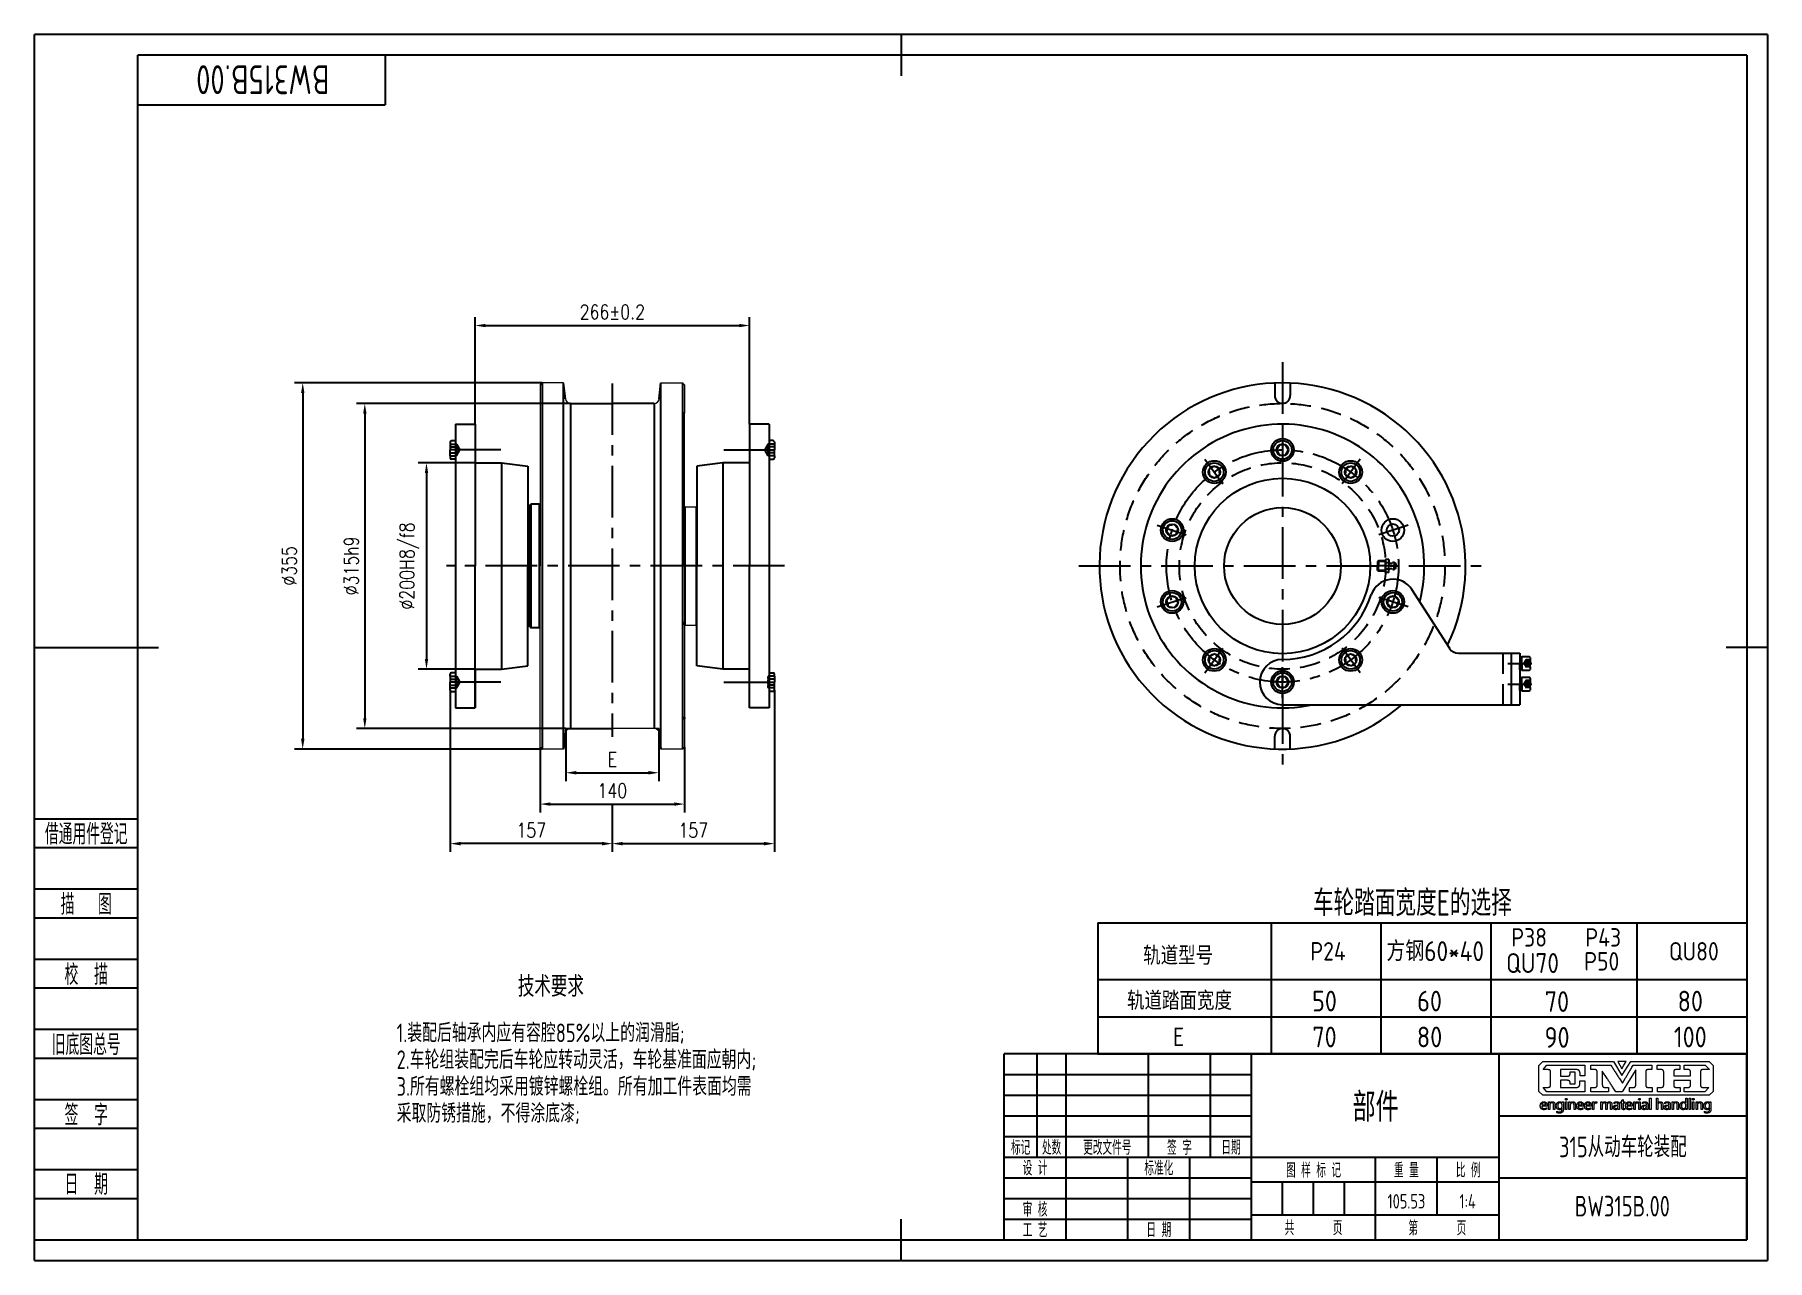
# Model space of a CAD drawing. Header units: millimetres. Extents: x -100 to 1580, y -20 to 1168.
import ezdxf
from ezdxf.enums import TextEntityAlignment as Align

# ---------------------------------------------------------------- set-up
doc = ezdxf.new("R2010")
doc.units = ezdxf.units.MM
doc.header["$LTSCALE"] = 40
for name, pattern in [('CENTER', [2, 1.25, -0.25, 0.25, -0.25]), ('DASHED', [0.75, 0.5, -0.25]), ('PHANTOM', [2.5, 1.25, -0.25, 0.25, -0.25, 0.25, -0.25])]:
    doc.linetypes.add(name, pattern=pattern)
for name, color, linetype in [('1轮廓实线层', 7, 'Continuous'), ('2细线层', 4, 'Continuous'), ('3中心线层', 1, 'CENTER'), ('4虚线层', 6, 'DASHED'), ('6文字层', 3, 'Continuous'), ('7标注层', 4, 'Continuous'), ('9双点划线层', 6, 'PHANTOM'), ('图层 1', 7, 'Continuous'), ('图框层', 7, 'Continuous'), ('文字层', 3, 'Continuous')]:
    doc.layers.add(name, color=color, linetype=linetype)
doc.styles.add('PC_TEXTSTYLE', font='isocp.shx', dxfattribs={"width": 0.8, "bigfont": 'hzfs.shx'})
doc.styles.add('TH_GBDIM', font='romans.shx', dxfattribs={"width": 0.8, "bigfont": 'gbcbig.shx'})
doc.dimstyles.new('TH_GBDIM', dxfattribs={"dimscale": 4, "dimtxt": 3.5, "dimasz": 2.5, "dimexe": 2, "dimexo": 0, "dimgap": 1.5, "dimtad": 1, "dimdec": 0, "dimzin": 12, "dimdsep": 46, "dimtxsty": 'TH_GBDIM', "dimcen": 2.5, "dimclrd": 130, "dimclre": 130, "dimclrt": 3, "dimadec": 0, "dimazin": 0, "dimtfac": 0.714286, "dimtdec": 0, "dimtmove": 0, "dimatfit": 3, "dimfxl": 1, "dimtzin": 0, "dimlwd": -1, "dimlwe": -1, "dimarcsym": 0})

msp = doc.modelspace()

# ---------------------------------------------------------------- texts
at = {"layer": '6文字层', "style": 'PC_TEXTSTYLE', "width": 0.8}
msp.add_text('车轮踏面宽度E的选择', height=24.99, dxfattribs=at).set_placement((1139.4, 313.9))
msp.add_text('技术要求', height=20, dxfattribs=at).set_placement((400.5, 255.5), align=Align.TOP_CENTER)
for s, p in [('1.装配后轴承内应有容腔85%以上的润滑脂;', (251, 209.5)), ('2.车轮组装配完后车轮应转动灵活，车轮基准面应朝内;', (251, 183.5)), ('3.所有螺栓组均采用镀锌螺栓组。所有加工件表面均需', (251, 157.5)), ('采取防锈措施，不得涂底漆;', (251, 131.5))]:
    msp.add_text(s, height=18, dxfattribs=at).set_placement(p, align=Align.TOP_LEFT)
at = {"layer": '文字层', "style": 'PC_TEXTSTYLE', "width": 0.95}
for s, height, p in [('轨道型号', 17.85, (1008.7, 266.4)), ('P24', 17.85, (1154, 270.6)), ('方钢60*40', 19.28, (1258, 270)), ('P38', 17.85, (1349, 284.1)), ('P43', 17.85, (1420.8, 284.1)), ('QU80', 17.85, (1508.7, 270.6)), ('QU70', 19.28, (1352.3, 258.5)), ('P50', 17.85, (1419.4, 260.9)), ('轨道踏面宽度', 17.85, (1010, 222.7)), ('50', 19.99, (1150.6, 221.3)), ('60', 19.99, (1252.5, 221.3)), ('70 ', 19.99, (1381.4, 220.8)), ('80', 19.99, (1505.3, 221.3)), ('E', 17.9, (1009.1, 187.7)), ('70', 19.99, (1150.6, 186.5)), ('80', 19.99, (1252.5, 186.5)), ('90', 19.99, (1376.1, 186.1)), ('100', 19.99, (1505.3, 186.5))]:
    msp.add_text(s, height=height, dxfattribs=at).set_placement(p, align=Align.CENTER)

# ---------------------------------------------------------------- blocks, each defined once
blk = doc.blocks.new('*D5')
at = {"layer": '1轮廓实线层', "color": 130}
for p, q in [((415.1, 495.5), (415.1, 444.6)), ((505.1, 495.5), (505.1, 444.6)), ((425.1, 452.6), (495.1, 452.6))]:
    blk.add_line(p, q, dxfattribs=at)
for points in [[(425.1, 454.3), (425.1, 450.9), (415.1, 452.6)], [(495.1, 454.3), (495.1, 450.9), (505.1, 452.6)]]:
    blk.add_solid(points, dxfattribs=at)
at = {"layer": 'Defpoints', "color": 0}
for p in [(415.1, 495.5), (505.1, 495.5), (505.1, 452.6)]:
    blk.add_point(p, dxfattribs=at)
at = {"layer": '1轮廓实线层', "color": 3, "insert": (460.1, 465.6), "char_height": 14, "attachment_point": 5, "style": 'TH_GBDIM'}
blk.add_mtext('{E}{}{}', dxfattribs=at)
blk = doc.blocks.new('*D6')
at = {"layer": '1轮廓实线层', "color": 130}
for p, q in [((390.1, 477.5), (390.1, 414.2)), ((530.1, 477.5), (530.1, 414.2)), ((400.1, 422.2), (520.1, 422.2))]:
    blk.add_line(p, q, dxfattribs=at)
for points in [[(400.1, 423.9), (400.1, 420.6), (390.1, 422.2)], [(520.1, 423.9), (520.1, 420.6), (530.1, 422.2)]]:
    blk.add_solid(points, dxfattribs=at)
at = {"layer": 'Defpoints', "color": 0}
for p in [(390.1, 477.5), (530.1, 477.5), (530.1, 422.2)]:
    blk.add_point(p, dxfattribs=at)
at = {"layer": '1轮廓实线层', "color": 3, "insert": (460.1, 435.2), "char_height": 14, "attachment_point": 5, "style": 'TH_GBDIM'}
blk.add_mtext('140', dxfattribs=at)
blk = doc.blocks.new('*D7')
at = {"layer": '1轮廓实线层', "color": 130}
for p, q in [((617.2, 532.7), (617.2, 375.9)), ((460.1, 422.2), (460.1, 375.9)), ((470.1, 383.9), (607.2, 383.9))]:
    blk.add_line(p, q, dxfattribs=at)
for points in [[(470.1, 385.6), (470.1, 382.2), (460.1, 383.9)], [(607.2, 385.6), (607.2, 382.2), (617.2, 383.9)]]:
    blk.add_solid(points, dxfattribs=at)
at = {"layer": 'Defpoints', "color": 0}
for p in [(617.2, 532.7), (460.1, 422.2), (617.2, 383.9)]:
    blk.add_point(p, dxfattribs=at)
at = {"layer": '1轮廓实线层', "color": 3, "insert": (538.6, 396.9), "char_height": 14, "attachment_point": 5, "style": 'TH_GBDIM'}
blk.add_mtext('157', dxfattribs=at)
blk = doc.blocks.new('*D8')
at = {"layer": '1轮廓实线层', "color": 130}
for p, q in [((303, 532.7), (303, 375.9)), ((460.1, 422.2), (460.1, 375.9)), ((450.1, 383.9), (313, 383.9))]:
    blk.add_line(p, q, dxfattribs=at)
for points in [[(313, 385.6), (313, 382.2), (303, 383.9)], [(450.1, 385.6), (450.1, 382.2), (460.1, 383.9)]]:
    blk.add_solid(points, dxfattribs=at)
at = {"layer": 'Defpoints', "color": 0}
for p in [(303, 532.7), (460.1, 422.2), (303, 383.9)]:
    blk.add_point(p, dxfattribs=at)
at = {"layer": '1轮廓实线层', "color": 3, "insert": (381.5, 396.9), "char_height": 14, "attachment_point": 5, "style": 'TH_GBDIM'}
blk.add_mtext('157', dxfattribs=at)
blk = doc.blocks.new('*D11')
at = {"layer": '1轮廓实线层', "color": 130}
for p, q in [((327.1, 753), (271.9, 753)), ((279.9, 743), (279.9, 563)), ((327.1, 553), (271.9, 553))]:
    blk.add_line(p, q, dxfattribs=at)
for points in [[(278.3, 743), (281.6, 743), (279.9, 753)], [(278.3, 563), (281.6, 563), (279.9, 553)]]:
    blk.add_solid(points, dxfattribs=at)
at = {"layer": 'Defpoints', "color": 0}
for p in [(327.1, 753), (279.9, 553), (327.1, 553)]:
    blk.add_point(p, dxfattribs=at)
at = {"layer": '1轮廓实线层', "color": 3, "insert": (263.3, 653), "char_height": 14, "attachment_point": 5, "rotation": 90, "style": 'TH_GBDIM'}
blk.add_mtext('{%%c200}{}{H8/f8}', dxfattribs=at)
blk = doc.blocks.new('*D12')
at = {"layer": '1轮廓实线层', "color": 130}
for p, q in [((419.6, 810.6), (212.1, 810.6)), ((220.1, 800.6), (220.1, 505.5)), ((415.1, 495.5), (212.1, 495.5))]:
    blk.add_line(p, q, dxfattribs=at)
for points in [[(218.5, 800.6), (221.8, 800.6), (220.1, 810.6)], [(218.5, 505.5), (221.8, 505.5), (220.1, 495.5)]]:
    blk.add_solid(points, dxfattribs=at)
at = {"layer": 'Defpoints', "color": 0}
for p in [(419.6, 810.6), (220.1, 495.5), (415.1, 495.5)]:
    blk.add_point(p, dxfattribs=at)
at = {"layer": '1轮廓实线层', "color": 3, "insert": (207.1, 653.1), "char_height": 14, "attachment_point": 5, "rotation": 90, "style": 'TH_GBDIM'}
blk.add_mtext('{%%c315}{}{h9}', dxfattribs=at)
blk = doc.blocks.new('*D13')
at = {"layer": '1轮廓实线层', "color": 130}
for p, q in [((392.1, 830.6), (151.9, 830.6)), ((159.9, 820.6), (159.9, 485.5)), ((392.1, 475.5), (151.9, 475.5))]:
    blk.add_line(p, q, dxfattribs=at)
for points in [[(158.3, 820.6), (161.6, 820.6), (159.9, 830.6)], [(158.3, 485.5), (161.6, 485.5), (159.9, 475.5)]]:
    blk.add_solid(points, dxfattribs=at)
at = {"layer": 'Defpoints', "color": 0}
for p in [(392.1, 830.6), (159.9, 475.5), (392.1, 475.5)]:
    blk.add_point(p, dxfattribs=at)
at = {"layer": '1轮廓实线层', "color": 3, "insert": (146.9, 653.1), "char_height": 14, "attachment_point": 5, "rotation": 90, "style": 'TH_GBDIM'}
blk.add_mtext('{%%c355}{}{}', dxfattribs=at)
blk = doc.blocks.new('*D14')
at = {"layer": '1轮廓实线层', "color": 130}
for p, q in [((327.1, 790.5), (327.1, 894.1)), ((593.1, 790.5), (593.1, 894.1)), ((337.1, 886.1), (583.1, 886.1))]:
    blk.add_line(p, q, dxfattribs=at)
for points in [[(337.1, 887.7), (337.1, 884.4), (327.1, 886.1)], [(583.1, 887.7), (583.1, 884.4), (593.1, 886.1)]]:
    blk.add_solid(points, dxfattribs=at)
at = {"layer": 'Defpoints', "color": 0}
for p in [(593.1, 886.1), (327.1, 790.5), (593.1, 790.5)]:
    blk.add_point(p, dxfattribs=at)
at = {"layer": '1轮廓实线层', "color": 3, "insert": (460.1, 899.1), "char_height": 14, "attachment_point": 5, "style": 'TH_GBDIM'}
blk.add_mtext('{266}{}{%%p0.2}', dxfattribs=at)
blk = doc.blocks.new('PC_TITLE_BLOCK')
for p, q in [((-32.77, 42.05), (-32.77, 42.06)), ((-8.45, 42.52), (-8.45, 42.53)), ((-8.45, 42.52), (-8.44, 42.52)), ((-40.4, 40.34), (-40.4, 40.36)), ((-40.4, 40.34), (-40.39, 40.34)), ((-36.4, 41.07), (-36.4, 41.08)), ((-36.4, 41.07), (-36.39, 41.07)), ((-32.15, 41.07), (-32.14, 41.07)), ((-13.89, 36.97), (-13.89, 36.98))]:
    blk.add_line(p, q)
at = {"layer": '1轮廓实线层'}
for p, q in [((0, 45), (-180, 45)), ((-180, 0), (-180, 45)), ((-172, 20), (-172, 45)), ((-165, 20), (-165, 45)), ((-145, 20), (-145, 45)), ((-130, 20), (-130, 45)), ((-120, 0), (-120, 45)), ((-60, 30), (0, 30)), ((-180, 20), (-60, 20)), ((-165, 0), (-165, 20)), ((-150, 0), (-150, 20)), ((-135, 0), (-135, 20)), ((-60, 15), (0, 15)), ((-180, 0), (0, 0))]:
    blk.add_line(p, q, dxfattribs=at)
at = {"layer": '1轮廓实线层', "color": 7}
for p, q in [((-60, 0), (-60, 45)), ((-180, 25), (-120, 25))]:
    blk.add_line(p, q, dxfattribs=at)
at = {"layer": '2细线层'}
for p, q in [((-180, 40), (-120, 40)), ((-180, 35), (-120, 35)), ((-180, 30), (-120, 30)), ((-90, 0), (-90, 20)), ((-75, 6), (-75, 20)), ((-180, 15), (-120, 15)), ((-120, 14), (-60, 14)), ((-112.5, 6), (-112.5, 14)), ((-105, 6), (-105, 14)), ((-97.5, 6), (-97.5, 14)), ((-180, 10), (-120, 10)), ((-180, 5), (-120, 5)), ((-120, 6), (-60, 6))]:
    blk.add_line(p, q, dxfattribs=at)
at = {"layer": '图层 1', "lineweight": 0}
for p, q in [((-50.39, 42.23), (-49.44, 43.17)), ((-50.39, 35.95), (-50.39, 42.23)), ((-49.44, 43.17), (-32.31, 43.17)), ((-49.44, 43.17), (-49.44, 43.17)), ((-49.38, 41.25), (-48.47, 42.26)), ((-48.47, 42.26), (-45.13, 42.26)), ((-45.13, 42.26), (-39.22, 42.26)), ((-39.22, 42.26), (-39.22, 41)), ((-37.79, 41.25), (-37.79, 42.26)), ((-37.79, 42.26), (-35.35, 42.26)), ((-35.35, 42.26), (-32.91, 42.26)), ((-32.91, 42.26), (-32.78, 42.06)), ((-32.78, 42.06), (-32.65, 41.86)), ((-32.31, 43.17), (-30.27, 39.79)), ((-30.26, 43.17), (-31.27, 43.17)), ((-31.27, 43.17), (-30.76, 42.28)), ((-30.76, 42.28), (-30.26, 41.39)), ((-30.27, 39.79), (-28.13, 43.17)), ((-29.25, 43.17), (-30.26, 43.17)), ((-30.26, 41.39), (-29.75, 42.28)), ((-29.75, 42.28), (-29.25, 43.17)), ((-28.13, 43.17), (-9.09, 43.17)), ((-27.81, 41.81), (-27.68, 42.03)), ((-27.68, 42.03), (-27.54, 42.26)), ((-27.54, 42.26), (-25.25, 42.26)), ((-25.25, 42.26), (-22.96, 42.26)), ((-22.96, 42.26), (-22.96, 41.25)), ((-21.69, 41.25), (-21.69, 42.26)), ((-21.69, 42.26), (-16.18, 42.26)), ((-16.18, 42.26), (-16.18, 41.25)), ((-15.19, 42.26), (-10.04, 42.28)), ((-15.19, 41.25), (-15.19, 42.26)), ((-10.04, 42.28), (-9, 41.25)), ((-9.09, 43.17), (-8.15, 42.23)), ((-8.15, 42.23), (-8.15, 35.95)), ((-48.63, 41.25), (-49.38, 41.25)), ((-48.51, 41.24), (-48.63, 41.25)), ((-48.38, 41.24), (-48.51, 41.24)), ((-48.25, 41.23), (-48.38, 41.24)), ((-48.12, 41.21), (-48.25, 41.23)), ((-48.05, 41.2), (-48.12, 41.21)), ((-47.99, 41.2), (-48.05, 41.2)), ((-47.94, 41.19), (-47.99, 41.2)), ((-47.88, 41.17), (-47.94, 41.19)), ((-47.84, 41.16), (-47.88, 41.17)), ((-47.8, 41.15), (-47.84, 41.16)), ((-47.76, 41.13), (-47.8, 41.15)), ((-47.74, 41.11), (-47.76, 41.13)), ((-47.71, 41.1), (-47.74, 41.11)), ((-47.69, 41.08), (-47.71, 41.1)), ((-47.67, 41.06), (-47.69, 41.08)), ((-47.66, 41.04), (-47.67, 41.06)), ((-47.64, 41.01), (-47.66, 41.04)), ((-47.62, 40.99), (-47.64, 41.01)), ((-47.61, 40.96), (-47.62, 40.99)), ((-47.6, 40.94), (-47.61, 40.96)), ((-47.59, 40.91), (-47.6, 40.94)), ((-47.58, 40.88), (-47.59, 40.91)), ((-47.57, 40.85), (-47.58, 40.88)), ((-47.57, 40.81), (-47.57, 40.85)), ((-47.56, 40.78), (-47.57, 40.81)), ((-47.56, 40.74), (-47.56, 40.78)), ((-47.56, 40.71), (-47.56, 40.74)), ((-47.56, 40.67), (-47.56, 40.71)), ((-47.56, 37.47), (-47.56, 40.67)), ((-41.65, 41.26), (-45.13, 41.26)), ((-45.13, 41.26), (-45.13, 39.63)), ((-45.13, 39.63), (-43.62, 39.63)), ((-43.62, 38.63), (-45.13, 38.63)), ((-45.13, 38.63), (-45.13, 36.87)), ((-43.62, 39.63), (-43.49, 39.63)), ((-43.51, 38.62), (-43.62, 38.63)), ((-43.41, 38.62), (-43.51, 38.62)), ((-43.49, 39.63), (-43.38, 39.64)), ((-43.37, 38.61), (-43.41, 38.62)), ((-43.38, 39.64), (-43.33, 39.64)), ((-43.32, 38.61), (-43.37, 38.61)), ((-43.33, 39.64), (-43.28, 39.65)), ((-43.28, 38.6), (-43.32, 38.61)), ((-43.28, 39.65), (-43.23, 39.66)), ((-43.24, 38.59), (-43.28, 38.6)), ((-43.2, 38.58), (-43.24, 38.59)), ((-43.23, 39.66), (-43.19, 39.66)), ((-43.17, 38.57), (-43.2, 38.58)), ((-43.19, 39.66), (-43.15, 39.67)), ((-43.13, 38.56), (-43.17, 38.57)), ((-43.15, 39.67), (-43.11, 39.68)), ((-43.1, 38.54), (-43.13, 38.56)), ((-43.11, 39.68), (-43.08, 39.69)), ((-43.07, 38.53), (-43.1, 38.54)), ((-43.08, 39.69), (-43.05, 39.71)), ((-43.04, 38.51), (-43.07, 38.53)), ((-43.05, 39.71), (-43.02, 39.72)), ((-43.01, 38.49), (-43.04, 38.51)), ((-43.02, 39.72), (-42.99, 39.73)), ((-42.99, 38.47), (-43.01, 38.49)), ((-42.99, 39.73), (-42.97, 39.75)), ((-42.97, 38.45), (-42.99, 38.47)), ((-42.97, 39.75), (-42.95, 39.77)), ((-42.95, 38.43), (-42.97, 38.45)), ((-42.95, 39.77), (-42.94, 39.78)), ((-42.93, 38.41), (-42.95, 38.43)), ((-42.94, 39.78), (-42.92, 39.8)), ((-42.91, 38.38), (-42.93, 38.41)), ((-42.92, 39.8), (-42.9, 39.83)), ((-42.89, 38.36), (-42.91, 38.38)), ((-42.9, 39.83), (-42.89, 39.85)), ((-42.89, 39.85), (-42.87, 39.88)), ((-42.88, 38.33), (-42.89, 38.36)), ((-42.86, 38.29), (-42.88, 38.33)), ((-42.87, 39.88), (-42.86, 39.91)), ((-42.86, 39.91), (-42.85, 39.94)), ((-42.85, 38.26), (-42.86, 38.29)), ((-42.85, 39.94), (-42.84, 39.98)), ((-42.84, 38.23), (-42.85, 38.26)), ((-42.84, 40.02), (-42.83, 40.06)), ((-42.84, 39.98), (-42.84, 40.02)), ((-42.83, 38.19), (-42.84, 38.23)), ((-42.83, 40.06), (-42.82, 40.11)), ((-42.82, 38.15), (-42.83, 38.19)), ((-42.82, 40.15), (-42.81, 40.26)), ((-42.82, 40.11), (-42.82, 40.15)), ((-42.82, 38.11), (-42.82, 38.15)), ((-42.81, 38.08), (-42.82, 38.11)), ((-42.81, 40.37), (-42.81, 40.68)), ((-42.81, 40.68), (-41.64, 40.68)), ((-42.81, 40.26), (-42.81, 40.37)), ((-42.81, 38.03), (-42.81, 38.08)), ((-42.81, 37.99), (-42.81, 38.03)), ((-42.81, 37.94), (-42.81, 37.99)), ((-42.81, 37.65), (-42.81, 37.94)), ((-41.57, 41.26), (-41.65, 41.26)), ((-41.64, 40.68), (-41.64, 39.16)), ((-41.64, 39.16), (-41.64, 37.65)), ((-41.48, 41.26), (-41.57, 41.26)), ((-41.4, 41.25), (-41.48, 41.26)), ((-41.33, 41.25), (-41.4, 41.25)), ((-41.26, 41.24), (-41.33, 41.25)), ((-41.19, 41.23), (-41.26, 41.24)), ((-41.12, 41.21), (-41.19, 41.23)), ((-41.06, 41.2), (-41.12, 41.21)), ((-41, 41.19), (-41.06, 41.2)), ((-40.94, 41.17), (-41, 41.19)), ((-40.89, 41.15), (-40.94, 41.17)), ((-40.84, 41.12), (-40.89, 41.15)), ((-40.79, 41.1), (-40.84, 41.12)), ((-40.75, 41.08), (-40.79, 41.1)), ((-40.71, 41.05), (-40.75, 41.08)), ((-40.67, 41.02), (-40.71, 41.05)), ((-40.64, 40.99), (-40.67, 41.02)), ((-40.6, 40.95), (-40.64, 40.99)), ((-40.58, 40.92), (-40.6, 40.95)), ((-40.55, 40.88), (-40.58, 40.92)), ((-40.52, 40.83), (-40.55, 40.88)), ((-40.5, 40.79), (-40.52, 40.83)), ((-40.48, 40.74), (-40.5, 40.79)), ((-40.46, 40.69), (-40.48, 40.74)), ((-40.44, 40.64), (-40.46, 40.69)), ((-40.45, 37.78), (-40.44, 37.85)), ((-40.43, 40.58), (-40.44, 40.64)), ((-40.44, 37.99), (-40.44, 38.47)), ((-40.44, 38.47), (-39.22, 38.47)), ((-40.44, 37.92), (-40.44, 37.99)), ((-40.44, 37.85), (-40.44, 37.92)), ((-40.42, 40.52), (-40.43, 40.58)), ((-40.41, 40.46), (-40.42, 40.52)), ((-40.4, 40.4), (-40.41, 40.46)), ((-40.39, 40.33), (-40.4, 40.4)), ((-40.39, 40.26), (-40.39, 40.33)), ((-40.39, 40.19), (-40.39, 40.26)), ((-40.39, 39.73), (-40.39, 40.19)), ((-39.22, 39.73), (-40.39, 39.73)), ((-39.22, 41), (-39.22, 39.73)), ((-39.22, 38.47), (-39.22, 37.18)), ((-37.03, 41.25), (-37.79, 41.25)), ((-36.93, 41.24), (-37.03, 41.25)), ((-36.83, 41.24), (-36.93, 41.24)), ((-36.78, 41.23), (-36.83, 41.24)), ((-36.74, 41.23), (-36.78, 41.23)), ((-36.7, 41.22), (-36.74, 41.23)), ((-36.66, 41.21), (-36.7, 41.22)), ((-36.62, 41.2), (-36.66, 41.21)), ((-36.59, 41.19), (-36.62, 41.2)), ((-36.55, 41.17), (-36.59, 41.19)), ((-36.52, 41.16), (-36.55, 41.17)), ((-36.49, 41.14), (-36.52, 41.16)), ((-36.46, 41.13), (-36.49, 41.14)), ((-36.44, 41.11), (-36.46, 41.13)), ((-36.41, 41.09), (-36.44, 41.11)), ((-36.39, 41.07), (-36.41, 41.09)), ((-36.37, 41.05), (-36.39, 41.07)), ((-36.35, 41.02), (-36.37, 41.05)), ((-36.33, 41), (-36.35, 41.02)), ((-36.32, 40.97), (-36.33, 41)), ((-36.3, 40.94), (-36.32, 40.97)), ((-36.29, 40.91), (-36.3, 40.94)), ((-36.28, 40.88), (-36.29, 40.91)), ((-36.27, 40.84), (-36.28, 40.88)), ((-36.26, 40.81), (-36.27, 40.84)), ((-36.25, 40.77), (-36.26, 40.81)), ((-36.24, 40.73), (-36.25, 40.77)), ((-36.24, 40.69), (-36.24, 40.73)), ((-36.23, 40.64), (-36.24, 40.69)), ((-36.23, 40.6), (-36.23, 40.64)), ((-36.23, 40.55), (-36.23, 40.6)), ((-36.23, 37.59), (-36.23, 40.55)), ((-33.83, 39.05), (-35, 40.87)), ((-35, 40.87), (-35, 40.87)), ((-35, 40.87), (-35, 37.59)), ((-33.72, 38.88), (-33.83, 39.05)), ((-33.61, 38.71), (-33.72, 38.88)), ((-33.49, 38.53), (-33.61, 38.71)), ((-33.38, 38.35), (-33.49, 38.53)), ((-33.26, 38.17), (-33.38, 38.35)), ((-33.13, 37.98), (-33.26, 38.17)), ((-33.01, 37.78), (-33.13, 37.98)), ((-32.65, 41.86), (-32.53, 41.66)), ((-32.53, 41.66), (-32.4, 41.46)), ((-32.4, 41.46), (-32.27, 41.26)), ((-32.27, 41.26), (-32.15, 41.06)), ((-32.15, 41.06), (-32.02, 40.86)), ((-32.02, 40.86), (-31.89, 40.66)), ((-31.89, 40.66), (-31.76, 40.46)), ((-31.76, 40.46), (-31.63, 40.26)), ((-31.63, 40.26), (-31.51, 40.06)), ((-31.51, 40.06), (-31.38, 39.86)), ((-31.38, 39.86), (-31.25, 39.66)), ((-31.25, 39.66), (-31.12, 39.46)), ((-31.12, 39.46), (-30.99, 39.26)), ((-30.99, 39.26), (-30.86, 39.06)), ((-30.86, 39.06), (-30.15, 37.96)), ((-30.26, 41.39), (-30.26, 41.39)), ((-30.15, 37.96), (-29.48, 39.05)), ((-30.15, 37.96), (-30.15, 37.96)), ((-28.62, 38.36), (-30.02, 36.1)), ((-29.48, 39.05), (-29.37, 39.22)), ((-29.37, 39.22), (-29.26, 39.4)), ((-29.26, 39.4), (-29.16, 39.58)), ((-29.16, 39.58), (-29.04, 39.76)), ((-29.04, 39.76), (-28.93, 39.94)), ((-28.93, 39.94), (-28.82, 40.13)), ((-28.82, 40.13), (-28.7, 40.33)), ((-28.7, 40.33), (-28.58, 40.53)), ((-26.91, 41.18), (-28.62, 38.36)), ((-28.58, 40.53), (-28.46, 40.73)), ((-28.46, 40.73), (-28.33, 40.93)), ((-28.33, 40.93), (-28.21, 41.15)), ((-28.21, 41.15), (-28.08, 41.36)), ((-28.08, 41.36), (-27.95, 41.58)), ((-27.95, 41.58), (-27.81, 41.81)), ((-26.91, 37.39), (-26.91, 41.18)), ((-26.91, 41.18), (-26.91, 41.18)), ((-24.47, 40.74), (-24.48, 40.71)), ((-24.48, 40.71), (-24.48, 40.67)), ((-24.48, 40.67), (-24.48, 37.47)), ((-24.46, 40.85), (-24.47, 40.81)), ((-24.47, 40.81), (-24.47, 40.78)), ((-24.47, 40.78), (-24.47, 40.74)), ((-24.45, 40.88), (-24.46, 40.85)), ((-24.44, 40.91), (-24.45, 40.88)), ((-24.43, 40.94), (-24.44, 40.91)), ((-24.42, 40.96), (-24.43, 40.94)), ((-24.41, 40.99), (-24.42, 40.96)), ((-24.4, 41.01), (-24.41, 40.99)), ((-24.38, 41.04), (-24.4, 41.01)), ((-24.36, 41.06), (-24.38, 41.04)), ((-24.34, 41.08), (-24.36, 41.06)), ((-24.32, 41.1), (-24.34, 41.08)), ((-24.3, 41.11), (-24.32, 41.1)), ((-24.28, 41.13), (-24.3, 41.11)), ((-24.26, 41.15), (-24.28, 41.13)), ((-24.23, 41.16), (-24.26, 41.15)), ((-24.2, 41.17), (-24.23, 41.16)), ((-24.17, 41.19), (-24.2, 41.17)), ((-24.13, 41.2), (-24.17, 41.19)), ((-24.1, 41.2), (-24.13, 41.2)), ((-24.06, 41.21), (-24.1, 41.2)), ((-23.98, 41.23), (-24.06, 41.21)), ((-23.89, 41.24), (-23.98, 41.23)), ((-23.8, 41.24), (-23.89, 41.24)), ((-23.7, 41.25), (-23.8, 41.24)), ((-22.96, 41.25), (-23.7, 41.25)), ((-20.93, 41.25), (-21.69, 41.25)), ((-20.83, 41.24), (-20.93, 41.25)), ((-20.73, 41.24), (-20.83, 41.24)), ((-20.64, 41.23), (-20.73, 41.24)), ((-20.56, 41.21), (-20.64, 41.23)), ((-20.52, 41.2), (-20.56, 41.21)), ((-20.48, 41.2), (-20.52, 41.2)), ((-20.45, 41.19), (-20.48, 41.2)), ((-20.42, 41.17), (-20.45, 41.19)), ((-20.39, 41.16), (-20.42, 41.17)), ((-20.36, 41.15), (-20.39, 41.16)), ((-20.33, 41.13), (-20.36, 41.15)), ((-20.31, 41.11), (-20.33, 41.13)), ((-20.25, 41.06), (-20.27, 41.08)), ((-20.23, 41.04), (-20.25, 41.06)), ((-20.22, 41.01), (-20.23, 41.04)), ((-20.2, 40.99), (-20.22, 41.01)), ((-20.19, 40.96), (-20.2, 40.99)), ((-20.18, 40.94), (-20.19, 40.96)), ((-20.17, 40.91), (-20.18, 40.94)), ((-20.15, 40.88), (-20.17, 40.91)), ((-20.15, 40.85), (-20.15, 40.88)), ((-20.14, 40.81), (-20.15, 40.85)), ((-20.14, 40.78), (-20.14, 40.81)), ((-20.13, 40.74), (-20.14, 40.78)), ((-20.13, 40.71), (-20.13, 40.74)), ((-20.13, 40.67), (-20.13, 40.71)), ((-20.13, 37.47), (-20.13, 40.67)), ((-17.69, 40.81), (-17.7, 40.78)), ((-17.7, 40.78), (-17.7, 40.74)), ((-17.7, 40.74), (-17.7, 40.71)), ((-17.7, 40.71), (-17.7, 40.67)), ((-17.7, 40.67), (-17.7, 39.69)), ((-17.7, 39.69), (-13.64, 39.69)), ((-13.64, 38.57), (-17.7, 38.57)), ((-17.7, 38.57), (-17.7, 37.47)), ((-17.68, 40.85), (-17.69, 40.81)), ((-17.67, 40.91), (-17.68, 40.88)), ((-17.68, 40.88), (-17.68, 40.85)), ((-17.66, 40.94), (-17.67, 40.91)), ((-17.65, 40.96), (-17.66, 40.94)), ((-17.63, 40.99), (-17.65, 40.96)), ((-17.62, 41.01), (-17.63, 40.99)), ((-17.6, 41.04), (-17.62, 41.01)), ((-17.59, 41.06), (-17.6, 41.04)), ((-17.57, 41.08), (-17.59, 41.06)), ((-17.55, 41.1), (-17.57, 41.08)), ((-17.52, 41.11), (-17.55, 41.1)), ((-17.5, 41.13), (-17.52, 41.11)), ((-17.48, 41.15), (-17.5, 41.13)), ((-17.45, 41.16), (-17.48, 41.15)), ((-17.42, 41.17), (-17.45, 41.16)), ((-17.39, 41.19), (-17.42, 41.17)), ((-17.36, 41.2), (-17.39, 41.19)), ((-17.32, 41.2), (-17.36, 41.2)), ((-17.29, 41.21), (-17.32, 41.2)), ((-17.21, 41.23), (-17.29, 41.21)), ((-17.12, 41.24), (-17.21, 41.23)), ((-17.02, 41.24), (-17.12, 41.24)), ((-16.92, 41.25), (-17.02, 41.24)), ((-16.18, 41.25), (-16.92, 41.25)), ((-14.44, 41.25), (-15.19, 41.25)), ((-14.33, 41.24), (-14.44, 41.25)), ((-14.23, 41.24), (-14.33, 41.24)), ((-14.14, 41.23), (-14.23, 41.24)), ((-14.06, 41.21), (-14.14, 41.23)), ((-14.02, 41.2), (-14.06, 41.21)), ((-13.99, 41.2), (-14.02, 41.2)), ((-13.96, 41.19), (-13.99, 41.2)), ((-13.92, 41.17), (-13.96, 41.19)), ((-13.89, 41.16), (-13.92, 41.17)), ((-13.87, 41.15), (-13.89, 41.16)), ((-13.84, 41.13), (-13.87, 41.15)), ((-13.82, 41.11), (-13.84, 41.13)), ((-13.79, 41.1), (-13.82, 41.11)), ((-13.77, 41.08), (-13.79, 41.1)), ((-13.75, 41.06), (-13.77, 41.08)), ((-13.74, 41.04), (-13.75, 41.06)), ((-13.71, 40.99), (-13.72, 41.01)), ((-13.69, 40.96), (-13.71, 40.99)), ((-13.68, 40.94), (-13.69, 40.96)), ((-13.67, 40.91), (-13.68, 40.94)), ((-13.66, 40.88), (-13.67, 40.91)), ((-13.65, 40.85), (-13.66, 40.88)), ((-13.65, 40.81), (-13.65, 40.85)), ((-13.64, 40.78), (-13.65, 40.81)), ((-13.64, 40.74), (-13.64, 40.78)), ((-13.64, 40.71), (-13.64, 40.74)), ((-13.64, 40.67), (-13.64, 40.71)), ((-13.64, 39.69), (-13.64, 40.67)), ((-13.64, 37.47), (-13.64, 38.57)), ((-11.2, 40.74), (-11.21, 40.71)), ((-11.21, 40.71), (-11.21, 40.67)), ((-11.21, 40.67), (-11.21, 37.47)), ((-11.19, 40.85), (-11.2, 40.81)), ((-11.2, 40.81), (-11.2, 40.78)), ((-11.2, 40.78), (-11.2, 40.74)), ((-11.18, 40.88), (-11.19, 40.85)), ((-11.17, 40.91), (-11.18, 40.88)), ((-11.16, 40.94), (-11.17, 40.91)), ((-11.15, 40.96), (-11.16, 40.94)), ((-11.14, 40.99), (-11.15, 40.96)), ((-11.12, 41.02), (-11.14, 40.99)), ((-11.11, 41.04), (-11.12, 41.02)), ((-11.09, 41.06), (-11.11, 41.04)), ((-11.07, 41.08), (-11.09, 41.06)), ((-11.05, 41.1), (-11.07, 41.08)), ((-11.03, 41.11), (-11.05, 41.1)), ((-11.01, 41.13), (-11.03, 41.11)), ((-10.98, 41.15), (-11.01, 41.13)), ((-10.96, 41.16), (-10.98, 41.15)), ((-10.93, 41.17), (-10.96, 41.16)), ((-10.9, 41.19), (-10.93, 41.17)), ((-10.86, 41.2), (-10.9, 41.19)), ((-10.83, 41.2), (-10.86, 41.2)), ((-10.79, 41.21), (-10.83, 41.2)), ((-10.71, 41.23), (-10.79, 41.21)), ((-10.62, 41.24), (-10.71, 41.23)), ((-10.53, 41.24), (-10.62, 41.24)), ((-10.43, 41.25), (-10.53, 41.24)), ((-9, 41.25), (-10.43, 41.25)), ((-49.44, 35), (-50.39, 35.95)), ((-9.09, 35), (-49.44, 35)), ((-48.45, 35.87), (-49.35, 36.89)), ((-49.35, 36.89), (-48.61, 36.89)), ((-48.61, 36.89), (-48.49, 36.89)), ((-48.49, 36.89), (-48.37, 36.9)), ((-39.22, 35.87), (-48.45, 35.87)), ((-48.45, 35.87), (-48.45, 35.87)), ((-48.37, 36.9), (-48.24, 36.91)), ((-48.24, 36.91), (-48.11, 36.92)), ((-48.11, 36.92), (-48.04, 36.93)), ((-48.04, 36.93), (-47.98, 36.94)), ((-47.98, 36.94), (-47.93, 36.95)), ((-47.93, 36.95), (-47.88, 36.96)), ((-47.88, 36.96), (-47.83, 36.97)), ((-47.83, 36.97), (-47.79, 36.99)), ((-47.79, 36.99), (-47.76, 37)), ((-47.76, 37), (-47.73, 37.02)), ((-47.73, 37.02), (-47.71, 37.04)), ((-47.71, 37.04), (-47.69, 37.06)), ((-47.69, 37.06), (-47.67, 37.08)), ((-47.67, 37.08), (-47.65, 37.1)), ((-47.65, 37.1), (-47.64, 37.12)), ((-47.64, 37.12), (-47.62, 37.15)), ((-47.62, 37.15), (-47.61, 37.17)), ((-47.61, 37.17), (-47.6, 37.2)), ((-47.6, 37.2), (-47.59, 37.23)), ((-47.59, 37.23), (-47.58, 37.26)), ((-47.58, 37.26), (-47.57, 37.29)), ((-47.57, 37.32), (-47.56, 37.36)), ((-47.57, 37.29), (-47.57, 37.32)), ((-47.56, 37.43), (-47.56, 37.47)), ((-47.56, 37.39), (-47.56, 37.43)), ((-47.56, 37.36), (-47.56, 37.39)), ((-45.13, 36.87), (-41.52, 36.87)), ((-41.64, 37.65), (-42.81, 37.65)), ((-41.52, 36.87), (-41.44, 36.88)), ((-41.44, 36.88), (-41.37, 36.88)), ((-41.37, 36.88), (-41.3, 36.88)), ((-41.3, 36.88), (-41.24, 36.89)), ((-41.24, 36.89), (-41.18, 36.9)), ((-41.18, 36.9), (-41.12, 36.91)), ((-41.12, 36.91), (-41.06, 36.92)), ((-41.06, 36.92), (-41.01, 36.94)), ((-41.01, 36.94), (-40.96, 36.96)), ((-40.96, 36.96), (-40.91, 36.97)), ((-40.91, 36.97), (-40.86, 37)), ((-40.86, 37), (-40.82, 37.02)), ((-40.82, 37.02), (-40.78, 37.04)), ((-40.78, 37.04), (-40.74, 37.07)), ((-40.74, 37.07), (-40.71, 37.1)), ((-40.71, 37.1), (-40.68, 37.13)), ((-40.68, 37.13), (-40.65, 37.16)), ((-40.65, 37.16), (-40.62, 37.2)), ((-40.62, 37.2), (-40.6, 37.24)), ((-40.6, 37.24), (-40.57, 37.28)), ((-40.57, 37.28), (-40.55, 37.32)), ((-40.55, 37.32), (-40.53, 37.37)), ((-40.53, 37.37), (-40.51, 37.42)), ((-40.51, 37.42), (-40.5, 37.47)), ((-40.5, 37.47), (-40.48, 37.53)), ((-40.48, 37.53), (-40.47, 37.58)), ((-40.47, 37.58), (-40.46, 37.65)), ((-40.46, 37.65), (-40.45, 37.71)), ((-40.45, 37.71), (-40.45, 37.78)), ((-39.22, 37.18), (-39.22, 35.87)), ((-37.76, 35.87), (-37.76, 36.89)), ((-37.76, 36.89), (-37.02, 36.89)), ((-35.64, 35.87), (-37.76, 35.87)), ((-37.02, 36.89), (-36.91, 36.89)), ((-36.91, 36.89), (-36.82, 36.9)), ((-36.82, 36.9), (-36.77, 36.91)), ((-36.77, 36.91), (-36.73, 36.91)), ((-36.73, 36.91), (-36.69, 36.92)), ((-36.69, 36.92), (-36.65, 36.93)), ((-36.65, 36.93), (-36.61, 36.94)), ((-36.61, 36.94), (-36.57, 36.95)), ((-36.57, 36.95), (-36.54, 36.96)), ((-36.54, 36.96), (-36.51, 36.98)), ((-36.51, 36.98), (-36.48, 36.99)), ((-36.48, 36.99), (-36.46, 37.01)), ((-36.46, 37.01), (-36.43, 37.03)), ((-36.43, 37.03), (-36.41, 37.05)), ((-36.41, 37.05), (-36.39, 37.07)), ((-36.39, 37.07), (-36.37, 37.09)), ((-36.37, 37.09), (-36.35, 37.11)), ((-36.35, 37.11), (-36.33, 37.14)), ((-36.33, 37.14), (-36.32, 37.17)), ((-36.32, 37.17), (-36.3, 37.2)), ((-36.3, 37.2), (-36.29, 37.23)), ((-36.29, 37.23), (-36.28, 37.26)), ((-36.28, 37.26), (-36.27, 37.29)), ((-36.27, 37.29), (-36.26, 37.33)), ((-36.26, 37.33), (-36.25, 37.37)), ((-36.25, 37.37), (-36.24, 37.41)), ((-36.24, 37.45), (-36.23, 37.49)), ((-36.24, 37.41), (-36.24, 37.45)), ((-36.23, 37.54), (-36.23, 37.59)), ((-36.23, 37.49), (-36.23, 37.54)), ((-33.53, 35.87), (-35.64, 35.87)), ((-35, 37.59), (-35, 37.54)), ((-35, 37.59), (-35, 37.59)), ((-35, 37.54), (-35, 37.49)), ((-35, 37.49), (-35, 37.45)), ((-35, 37.45), (-34.99, 37.41)), ((-34.99, 37.41), (-34.99, 37.37)), ((-34.99, 37.37), (-34.98, 37.33)), ((-34.98, 37.33), (-34.97, 37.29)), ((-34.97, 37.29), (-34.96, 37.26)), ((-34.96, 37.26), (-34.95, 37.23)), ((-34.95, 37.23), (-34.94, 37.2)), ((-34.94, 37.2), (-34.92, 37.17)), ((-34.92, 37.17), (-34.91, 37.14)), ((-34.91, 37.14), (-34.89, 37.11)), ((-34.89, 37.11), (-34.87, 37.09)), ((-34.87, 37.09), (-34.85, 37.07)), ((-34.85, 37.07), (-34.83, 37.05)), ((-34.83, 37.05), (-34.81, 37.03)), ((-34.81, 37.03), (-34.79, 37.01)), ((-34.79, 37.01), (-34.76, 36.99)), ((-34.76, 36.99), (-34.73, 36.98)), ((-34.73, 36.98), (-34.7, 36.96)), ((-34.7, 36.96), (-34.67, 36.95)), ((-34.67, 36.95), (-34.64, 36.94)), ((-34.64, 36.94), (-34.6, 36.93)), ((-34.6, 36.93), (-34.56, 36.92)), ((-34.56, 36.92), (-34.52, 36.91)), ((-34.52, 36.91), (-34.48, 36.91)), ((-34.48, 36.91), (-34.44, 36.9)), ((-34.44, 36.9), (-34.34, 36.89)), ((-34.34, 36.89), (-34.24, 36.89)), ((-34.24, 36.89), (-33.53, 36.89)), ((-33.53, 36.89), (-33.53, 35.87)), ((-32.88, 37.59), (-33.01, 37.78)), ((-32.75, 37.39), (-32.88, 37.59)), ((-32.61, 37.18), (-32.75, 37.39)), ((-32.48, 36.97), (-32.61, 37.18)), ((-32.34, 36.76), (-32.48, 36.97)), ((-32.19, 36.54), (-32.34, 36.76)), ((-32.05, 36.32), (-32.19, 36.54)), ((-31.9, 36.1), (-32.05, 36.32)), ((-31.75, 35.87), (-31.9, 36.1)), ((-30.96, 35.87), (-31.75, 35.87)), ((-30.16, 35.87), (-30.96, 35.87)), ((-30.02, 36.1), (-30.16, 35.87)), ((-28.43, 35.87), (-28.43, 36.89)), ((-28.43, 36.89), (-27.69, 36.89)), ((-25.67, 35.87), (-28.43, 35.87)), ((-27.69, 36.89), (-27.58, 36.89)), ((-27.58, 36.89), (-27.49, 36.9)), ((-27.49, 36.9), (-27.4, 36.91)), ((-27.4, 36.91), (-27.32, 36.92)), ((-27.32, 36.92), (-27.28, 36.93)), ((-27.28, 36.93), (-27.25, 36.94)), ((-27.25, 36.94), (-27.22, 36.95)), ((-27.22, 36.95), (-27.19, 36.96)), ((-27.19, 36.96), (-27.16, 36.97)), ((-27.16, 36.97), (-27.13, 36.99)), ((-27.13, 36.99), (-27.1, 37)), ((-27.1, 37), (-27.08, 37.02)), ((-27.08, 37.02), (-27.06, 37.04)), ((-27.06, 37.04), (-27.04, 37.06)), ((-27.04, 37.06), (-27.02, 37.08)), ((-27.02, 37.08), (-27.01, 37.1)), ((-27.01, 37.1), (-26.99, 37.12)), ((-26.99, 37.12), (-26.97, 37.15)), ((-26.97, 37.15), (-26.96, 37.17)), ((-26.96, 37.17), (-26.95, 37.2)), ((-26.95, 37.2), (-26.94, 37.23)), ((-26.94, 37.23), (-26.93, 37.26)), ((-26.93, 37.26), (-26.92, 37.29)), ((-26.92, 37.32), (-26.91, 37.36)), ((-26.92, 37.29), (-26.92, 37.32)), ((-26.91, 37.36), (-26.91, 37.39)), ((-22.92, 35.87), (-25.67, 35.87)), ((-24.48, 37.47), (-24.48, 37.43)), ((-24.48, 37.43), (-24.47, 37.39)), ((-24.47, 37.39), (-24.47, 37.36)), ((-24.47, 37.36), (-24.47, 37.32)), ((-24.47, 37.32), (-24.46, 37.29)), ((-24.46, 37.29), (-24.45, 37.26)), ((-24.45, 37.26), (-24.44, 37.23)), ((-24.44, 37.23), (-24.43, 37.2)), ((-24.43, 37.2), (-24.42, 37.17)), ((-24.42, 37.17), (-24.41, 37.15)), ((-24.41, 37.15), (-24.39, 37.12)), ((-24.39, 37.12), (-24.38, 37.1)), ((-24.38, 37.1), (-24.36, 37.08)), ((-24.36, 37.08), (-24.34, 37.06)), ((-24.34, 37.06), (-24.32, 37.04)), ((-24.32, 37.04), (-24.3, 37.02)), ((-24.3, 37.02), (-24.27, 37)), ((-24.27, 37), (-24.25, 36.99)), ((-24.25, 36.99), (-24.22, 36.97)), ((-24.22, 36.97), (-24.19, 36.96)), ((-24.19, 36.96), (-24.16, 36.95)), ((-24.16, 36.95), (-24.13, 36.94)), ((-24.13, 36.94), (-24.09, 36.93)), ((-24.09, 36.93), (-24.05, 36.92)), ((-24.05, 36.92), (-23.97, 36.91)), ((-23.97, 36.91), (-23.88, 36.9)), ((-23.88, 36.9), (-23.78, 36.89)), ((-23.78, 36.89), (-23.68, 36.89)), ((-23.68, 36.89), (-22.92, 36.89)), ((-22.92, 36.89), (-22.92, 35.87)), ((-21.65, 35.87), (-21.65, 36.89)), ((-21.65, 36.89), (-20.91, 36.89)), ((-18.9, 35.87), (-21.65, 35.87)), ((-20.91, 36.89), (-20.81, 36.89)), ((-20.81, 36.89), (-20.71, 36.9)), ((-20.71, 36.9), (-20.62, 36.91)), ((-20.62, 36.91), (-20.55, 36.92)), ((-20.55, 36.92), (-20.51, 36.93)), ((-20.51, 36.93), (-20.47, 36.94)), ((-20.47, 36.94), (-20.44, 36.95)), ((-20.44, 36.95), (-20.41, 36.96)), ((-20.41, 36.96), (-20.38, 36.97)), ((-20.38, 36.97), (-20.35, 36.99)), ((-20.35, 36.99), (-20.33, 37)), ((-20.33, 37), (-20.3, 37.02)), ((-20.3, 37.02), (-20.28, 37.04)), ((-20.28, 37.04), (-20.26, 37.06)), ((-20.26, 37.06), (-20.24, 37.07)), ((-20.24, 37.07), (-20.23, 37.1)), ((-20.23, 37.1), (-20.21, 37.12)), ((-20.21, 37.12), (-20.2, 37.14)), ((-20.2, 37.14), (-20.18, 37.17)), ((-20.18, 37.17), (-20.17, 37.2)), ((-20.17, 37.2), (-20.16, 37.23)), ((-20.16, 37.23), (-20.15, 37.26)), ((-20.15, 37.29), (-20.14, 37.32)), ((-20.15, 37.26), (-20.15, 37.29)), ((-20.14, 37.36), (-20.13, 37.39)), ((-20.14, 37.32), (-20.14, 37.36)), ((-20.13, 37.43), (-20.13, 37.47)), ((-20.13, 37.47), (-20.13, 37.47)), ((-20.13, 37.39), (-20.13, 37.43)), ((-16.15, 35.87), (-18.9, 35.87)), ((-17.7, 37.47), (-17.7, 37.43)), ((-17.7, 37.43), (-17.7, 37.39)), ((-17.7, 37.39), (-17.7, 37.36)), ((-17.7, 37.36), (-17.69, 37.32)), ((-17.69, 37.32), (-17.68, 37.29)), ((-17.68, 37.29), (-17.68, 37.26)), ((-17.68, 37.26), (-17.67, 37.23)), ((-17.67, 37.23), (-17.66, 37.2)), ((-17.66, 37.2), (-17.64, 37.17)), ((-17.64, 37.17), (-17.63, 37.15)), ((-17.63, 37.15), (-17.62, 37.12)), ((-17.62, 37.12), (-17.6, 37.1)), ((-17.6, 37.1), (-17.58, 37.08)), ((-17.58, 37.08), (-17.56, 37.06)), ((-17.56, 37.06), (-17.54, 37.04)), ((-17.54, 37.04), (-17.52, 37.02)), ((-17.52, 37.02), (-17.5, 37)), ((-17.5, 37), (-17.47, 36.99)), ((-17.47, 36.99), (-17.45, 36.97)), ((-17.45, 36.97), (-17.41, 36.96)), ((-17.41, 36.96), (-17.38, 36.95)), ((-17.38, 36.95), (-17.35, 36.94)), ((-17.35, 36.94), (-17.31, 36.93)), ((-17.31, 36.93), (-17.28, 36.92)), ((-17.28, 36.92), (-17.19, 36.91)), ((-17.19, 36.91), (-17.11, 36.9)), ((-17.11, 36.9), (-17.01, 36.89)), ((-17.01, 36.89), (-16.9, 36.89)), ((-16.9, 36.89), (-16.15, 36.89)), ((-16.15, 36.89), (-16.15, 35.87)), ((-15.16, 35.87), (-15.16, 36.89)), ((-15.16, 36.89), (-14.42, 36.89)), ((-10.19, 35.87), (-15.16, 35.87)), ((-14.42, 36.89), (-14.31, 36.89)), ((-14.31, 36.89), (-14.22, 36.9)), ((-14.22, 36.9), (-14.13, 36.91)), ((-14.13, 36.91), (-14.05, 36.92)), ((-14.05, 36.92), (-14.01, 36.93)), ((-14.01, 36.93), (-13.98, 36.94)), ((-13.98, 36.94), (-13.95, 36.95)), ((-13.95, 36.95), (-13.92, 36.96)), ((-13.92, 36.96), (-13.89, 36.97)), ((-13.89, 36.97), (-13.86, 36.99)), ((-13.86, 36.99), (-13.83, 37)), ((-13.83, 37), (-13.81, 37.02)), ((-13.81, 37.02), (-13.79, 37.04)), ((-13.79, 37.04), (-13.77, 37.06)), ((-13.77, 37.06), (-13.75, 37.08)), ((-13.75, 37.08), (-13.73, 37.1)), ((-13.73, 37.1), (-13.72, 37.12)), ((-13.72, 37.12), (-13.7, 37.15)), ((-13.7, 37.15), (-13.69, 37.17)), ((-13.69, 37.17), (-13.68, 37.2)), ((-13.68, 37.2), (-13.67, 37.23)), ((-13.67, 37.23), (-13.66, 37.26)), ((-13.66, 37.26), (-13.65, 37.29)), ((-13.65, 37.32), (-13.64, 37.36)), ((-13.65, 37.29), (-13.65, 37.32)), ((-13.64, 37.43), (-13.64, 37.47)), ((-13.64, 37.39), (-13.64, 37.43)), ((-13.64, 37.36), (-13.64, 37.39)), ((-11.21, 37.47), (-11.21, 37.43)), ((-11.21, 37.43), (-11.2, 37.39)), ((-11.2, 37.39), (-11.2, 37.36)), ((-11.2, 37.36), (-11.2, 37.32)), ((-11.2, 37.32), (-11.19, 37.29)), ((-11.19, 37.29), (-11.18, 37.26)), ((-11.18, 37.26), (-11.17, 37.23)), ((-11.17, 37.23), (-11.16, 37.2)), ((-11.16, 37.2), (-11.15, 37.17)), ((-11.15, 37.17), (-11.14, 37.15)), ((-11.14, 37.15), (-11.12, 37.12)), ((-11.12, 37.12), (-11.11, 37.1)), ((-11.11, 37.1), (-11.09, 37.08)), ((-11.09, 37.08), (-11.07, 37.06)), ((-11.07, 37.06), (-11.05, 37.04)), ((-11.05, 37.04), (-11.03, 37.02)), ((-11.03, 37.02), (-11, 37)), ((-11, 37), (-10.98, 36.99)), ((-10.98, 36.99), (-10.95, 36.97)), ((-10.95, 36.97), (-10.92, 36.96)), ((-10.92, 36.96), (-10.89, 36.95)), ((-10.89, 36.95), (-10.86, 36.94)), ((-10.86, 36.94), (-10.82, 36.93)), ((-10.82, 36.93), (-10.78, 36.92)), ((-10.78, 36.92), (-10.7, 36.91)), ((-10.7, 36.91), (-10.61, 36.9)), ((-10.61, 36.9), (-10.51, 36.89)), ((-10.51, 36.89), (-10.41, 36.89)), ((-10.41, 36.89), (-9.17, 36.89)), ((-9.17, 36.89), (-10.19, 35.87)), ((-8.15, 35.95), (-9.09, 35))]:
    blk.add_line(p, q, dxfattribs=at)
for points in [[(-43.97, 34.05), (-43.97, 34.07), (-43.96, 34.09), (-43.96, 34.11), (-43.95, 34.13), (-43.94, 34.14), (-43.93, 34.16), (-43.92, 34.18), (-43.91, 34.19), (-43.89, 34.2), (-43.88, 34.22), (-43.86, 34.23), (-43.84, 34.24), (-43.82, 34.24), (-43.8, 34.25), (-43.78, 34.25), (-43.76, 34.25), (-43.74, 34.25), (-43.72, 34.25), (-43.7, 34.24), (-43.68, 34.24), (-43.66, 34.23), (-43.64, 34.22), (-43.62, 34.2), (-43.61, 34.19), (-43.6, 34.18), (-43.58, 34.16), (-43.57, 34.14), (-43.56, 34.13), (-43.56, 34.11), (-43.55, 34.09), (-43.55, 34.07), (-43.55, 34.05), (-43.55, 34.02), (-43.55, 34), (-43.56, 33.98), (-43.56, 33.96), (-43.57, 33.95), (-43.58, 33.93), (-43.6, 33.91), (-43.61, 33.9), (-43.62, 33.89), (-43.64, 33.87), (-43.66, 33.86), (-43.68, 33.86), (-43.7, 33.85), (-43.72, 33.85), (-43.74, 33.84), (-43.76, 33.84), (-43.78, 33.84), (-43.8, 33.85), (-43.82, 33.85), (-43.84, 33.86), (-43.86, 33.86), (-43.88, 33.87), (-43.89, 33.89), (-43.91, 33.9), (-43.92, 33.91), (-43.93, 33.93), (-43.94, 33.95), (-43.95, 33.96), (-43.96, 33.98), (-43.96, 34), (-43.97, 34.02), (-43.97, 34.05), (-43.97, 34.05)], [(-29.51, 31.56), (-29.54, 31.55), (-29.57, 31.53), (-29.6, 31.52), (-29.64, 31.52), (-29.68, 31.51), (-29.72, 31.5), (-29.76, 31.5), (-29.8, 31.5), (-29.86, 31.5), (-29.92, 31.51), (-29.97, 31.52), (-30.02, 31.54), (-30.04, 31.55), (-30.06, 31.55), (-30.09, 31.57), (-30.1, 31.58), (-30.12, 31.59), (-30.14, 31.61), (-30.16, 31.62), (-30.17, 31.64), (-30.19, 31.66), (-30.2, 31.68), (-30.22, 31.7), (-30.23, 31.72), (-30.25, 31.76), (-30.27, 31.81), (-30.28, 31.87), (-30.29, 31.92), (-30.3, 31.98), (-30.3, 32.05), (-30.3, 33.12), (-30.62, 33.12), (-30.62, 33.39), (-30.3, 33.39), (-30.3, 33.84), (-29.97, 33.94), (-29.97, 33.39), (-29.51, 33.39), (-29.51, 33.12), (-29.97, 33.12), (-29.97, 32.11), (-29.97, 32.07), (-29.97, 32.03), (-29.96, 31.99), (-29.96, 31.95), (-29.95, 31.92), (-29.94, 31.89), (-29.92, 31.87), (-29.91, 31.85), (-29.89, 31.83), (-29.87, 31.82), (-29.85, 31.8), (-29.83, 31.79), (-29.8, 31.78), (-29.77, 31.78), (-29.74, 31.77), (-29.7, 31.77), (-29.68, 31.77), (-29.65, 31.77), (-29.63, 31.78), (-29.6, 31.79), (-29.58, 31.79), (-29.55, 31.8), (-29.53, 31.82), (-29.51, 31.83), (-29.51, 31.56), (-29.51, 31.56)], [(-26.2, 34.05), (-26.2, 34.07), (-26.2, 34.09), (-26.19, 34.11), (-26.19, 34.13), (-26.18, 34.14), (-26.17, 34.16), (-26.16, 34.18), (-26.14, 34.19), (-26.13, 34.2), (-26.11, 34.22), (-26.1, 34.23), (-26.08, 34.24), (-26.06, 34.24), (-26.04, 34.25), (-26.02, 34.25), (-26, 34.25), (-25.97, 34.25), (-25.95, 34.25), (-25.93, 34.24), (-25.91, 34.24), (-25.9, 34.23), (-25.88, 34.22), (-25.86, 34.2), (-25.85, 34.19), (-25.83, 34.18), (-25.82, 34.16), (-25.81, 34.14), (-25.8, 34.13), (-25.79, 34.11), (-25.79, 34.09), (-25.79, 34.07), (-25.79, 34.05), (-25.79, 34.02), (-25.79, 34), (-25.79, 33.98), (-25.8, 33.96), (-25.81, 33.95), (-25.82, 33.93), (-25.83, 33.91), (-25.85, 33.9), (-25.86, 33.89), (-25.88, 33.87), (-25.9, 33.86), (-25.91, 33.86), (-25.93, 33.85), (-25.95, 33.85), (-25.97, 33.84), (-26, 33.84), (-26.02, 33.84), (-26.04, 33.85), (-26.06, 33.85), (-26.08, 33.86), (-26.1, 33.86), (-26.11, 33.87), (-26.13, 33.89), (-26.14, 33.9), (-26.16, 33.91), (-26.17, 33.93), (-26.18, 33.95), (-26.19, 33.96), (-26.19, 33.98), (-26.2, 34), (-26.2, 34.02), (-26.2, 34.05), (-26.2, 34.05)], [(-23.53, 31.54), (-23.53, 34.28), (-23.2, 34.28), (-23.2, 31.54), (-23.53, 31.54), (-23.53, 31.54)], [(-20.33, 31.54), (-20.66, 31.54), (-20.66, 32.6), (-20.66, 32.67), (-20.66, 32.74), (-20.67, 32.79), (-20.69, 32.85), (-20.7, 32.9), (-20.72, 32.95), (-20.74, 32.99), (-20.76, 33.02), (-20.79, 33.06), (-20.82, 33.09), (-20.84, 33.1), (-20.85, 33.11), (-20.87, 33.12), (-20.89, 33.13), (-20.93, 33.15), (-20.98, 33.16), (-21.02, 33.16), (-21.07, 33.16), (-21.13, 33.16), (-21.17, 33.15), (-21.2, 33.15), (-21.22, 33.14), (-21.25, 33.13), (-21.27, 33.12), (-21.29, 33.11), (-21.31, 33.1), (-21.33, 33.09), (-21.35, 33.07), (-21.39, 33.04), (-21.43, 33), (-21.46, 32.96), (-21.49, 32.91), (-21.51, 32.87), (-21.53, 32.82), (-21.55, 32.77), (-21.56, 32.71), (-21.56, 32.65), (-21.57, 32.59), (-21.57, 31.54), (-21.89, 31.54), (-21.89, 34.28), (-21.57, 34.28), (-21.57, 33.09), (-21.56, 33.09), (-21.53, 33.13), (-21.5, 33.17), (-21.47, 33.21), (-21.44, 33.24), (-21.41, 33.27), (-21.37, 33.3), (-21.34, 33.33), (-21.3, 33.35), (-21.26, 33.37), (-21.22, 33.39), (-21.18, 33.4), (-21.14, 33.41), (-21.1, 33.42), (-21.05, 33.43), (-21, 33.43), (-20.96, 33.44), (-20.92, 33.43), (-20.88, 33.43), (-20.84, 33.43), (-20.81, 33.42), (-20.78, 33.42), (-20.74, 33.41), (-20.71, 33.4), (-20.68, 33.39), (-20.65, 33.38), (-20.63, 33.36), (-20.6, 33.35), (-20.57, 33.33), (-20.55, 33.31), (-20.53, 33.29), (-20.51, 33.27), (-20.49, 33.25), (-20.47, 33.22), (-20.45, 33.2), (-20.43, 33.17), (-20.42, 33.14), (-20.41, 33.11), (-20.39, 33.08), (-20.38, 33.05), (-20.37, 33.01), (-20.36, 32.97), (-20.35, 32.94), (-20.35, 32.9), (-20.34, 32.86), (-20.33, 32.77), (-20.33, 32.68), (-20.33, 31.54), (-20.33, 31.54)], [(-14.44, 31.54), (-14.76, 31.54), (-14.76, 31.85), (-14.77, 31.85), (-14.79, 31.81), (-14.82, 31.77), (-14.85, 31.73), (-14.88, 31.7), (-14.92, 31.66), (-14.95, 31.64), (-14.99, 31.61), (-15.03, 31.59), (-15.07, 31.56), (-15.11, 31.55), (-15.15, 31.53), (-15.2, 31.52), (-15.25, 31.51), (-15.3, 31.5), (-15.35, 31.5), (-15.4, 31.5), (-15.44, 31.5), (-15.48, 31.5), (-15.53, 31.51), (-15.57, 31.51), (-15.61, 31.52), (-15.64, 31.53), (-15.68, 31.55), (-15.71, 31.56), (-15.75, 31.58), (-15.78, 31.6), (-15.81, 31.61), (-15.85, 31.64), (-15.87, 31.66), (-15.9, 31.69), (-15.93, 31.72), (-15.96, 31.75), (-15.98, 31.78), (-16.01, 31.81), (-16.03, 31.85), (-16.05, 31.88), (-16.07, 31.92), (-16.08, 31.96), (-16.1, 32), (-16.11, 32.04), (-16.13, 32.08), (-16.14, 32.13), (-16.14, 32.17), (-16.15, 32.22), (-16.16, 32.27), (-16.16, 32.32), (-16.17, 32.37), (-16.17, 32.42), (-16.17, 32.48), (-16.16, 32.54), (-16.16, 32.59), (-16.15, 32.64), (-16.14, 32.69), (-16.13, 32.74), (-16.12, 32.79), (-16.11, 32.84), (-16.09, 32.88), (-16.07, 32.92), (-16.05, 32.97), (-16.03, 33.01), (-16.01, 33.05), (-15.99, 33.09), (-15.96, 33.12), (-15.93, 33.16), (-15.9, 33.19), (-15.87, 33.23), (-15.84, 33.25), (-15.81, 33.28), (-15.77, 33.3), (-15.73, 33.33), (-15.7, 33.35), (-15.66, 33.37), (-15.62, 33.38), (-15.58, 33.4), (-15.54, 33.41), (-15.5, 33.42), (-15.45, 33.43), (-15.41, 33.43), (-15.37, 33.43), (-15.32, 33.44), (-15.27, 33.43), (-15.23, 33.43), (-15.18, 33.43), (-15.14, 33.42), (-15.1, 33.41), (-15.06, 33.39), (-15.03, 33.38), (-14.99, 33.36), (-14.96, 33.34), (-14.93, 33.32), (-14.9, 33.3), (-14.87, 33.27), (-14.84, 33.24), (-14.82, 33.21), (-14.79, 33.18), (-14.77, 33.14), (-14.76, 33.14), (-14.76, 34.28), (-14.44, 34.28), (-14.44, 31.54), (-14.44, 31.54)], [(-13.94, 31.54), (-13.94, 34.28), (-13.61, 34.28), (-13.61, 31.54), (-13.94, 31.54), (-13.94, 31.54)], [(-13.15, 34.05), (-13.15, 34.07), (-13.15, 34.09), (-13.14, 34.11), (-13.14, 34.13), (-13.13, 34.14), (-13.12, 34.16), (-13.11, 34.18), (-13.09, 34.19), (-13.08, 34.2), (-13.06, 34.22), (-13.04, 34.23), (-13.03, 34.24), (-13.01, 34.24), (-12.99, 34.25), (-12.97, 34.25), (-12.95, 34.25), (-12.93, 34.25), (-12.9, 34.25), (-12.88, 34.24), (-12.86, 34.24), (-12.85, 34.23), (-12.83, 34.22), (-12.81, 34.2), (-12.8, 34.19), (-12.78, 34.18), (-12.77, 34.16), (-12.76, 34.14), (-12.75, 34.13), (-12.74, 34.11), (-12.74, 34.09), (-12.74, 34.07), (-12.74, 34.05), (-12.74, 34.02), (-12.74, 34), (-12.74, 33.98), (-12.75, 33.96), (-12.76, 33.95), (-12.77, 33.93), (-12.78, 33.91), (-12.8, 33.9), (-12.81, 33.89), (-12.83, 33.87), (-12.85, 33.86), (-12.86, 33.86), (-12.88, 33.85), (-12.9, 33.85), (-12.93, 33.84), (-12.95, 33.84), (-12.97, 33.84), (-12.99, 33.85), (-13.01, 33.85), (-13.03, 33.86), (-13.05, 33.86), (-13.06, 33.87), (-13.08, 33.89), (-13.09, 33.9), (-13.11, 33.91), (-13.12, 33.93), (-13.13, 33.95), (-13.14, 33.96), (-13.14, 33.98), (-13.15, 34), (-13.15, 34.02), (-13.15, 34.05), (-13.15, 34.05)], [(-48.4, 32.38), (-49.7, 32.38), (-49.69, 32.31), (-49.69, 32.24), (-49.68, 32.21), (-49.67, 32.18), (-49.66, 32.15), (-49.66, 32.12), (-49.64, 32.09), (-49.63, 32.07), (-49.62, 32.04), (-49.61, 32.01), (-49.59, 31.99), (-49.57, 31.97), (-49.55, 31.94), (-49.54, 31.93), (-49.52, 31.91), (-49.5, 31.89), (-49.48, 31.87), (-49.45, 31.85), (-49.43, 31.84), (-49.4, 31.83), (-49.38, 31.82), (-49.35, 31.8), (-49.33, 31.79), (-49.3, 31.79), (-49.27, 31.78), (-49.24, 31.77), (-49.17, 31.77), (-49.11, 31.77), (-49.07, 31.77), (-49.03, 31.77), (-48.99, 31.77), (-48.96, 31.78), (-48.92, 31.78), (-48.88, 31.79), (-48.84, 31.8), (-48.81, 31.81), (-48.77, 31.83), (-48.74, 31.84), (-48.7, 31.86), (-48.67, 31.88), (-48.64, 31.89), (-48.6, 31.92), (-48.57, 31.94), (-48.54, 31.96), (-48.54, 31.67), (-48.57, 31.65), (-48.6, 31.63), (-48.63, 31.61), (-48.67, 31.59), (-48.7, 31.58), (-48.74, 31.56), (-48.78, 31.55), (-48.82, 31.54), (-48.86, 31.53), (-48.9, 31.52), (-48.95, 31.51), (-48.99, 31.51), (-49.04, 31.5), (-49.08, 31.5), (-49.14, 31.5), (-49.18, 31.5), (-49.23, 31.5), (-49.28, 31.5), (-49.33, 31.51), (-49.37, 31.51), (-49.42, 31.52), (-49.46, 31.53), (-49.5, 31.55), (-49.54, 31.56), (-49.58, 31.58), (-49.62, 31.6), (-49.65, 31.62), (-49.69, 31.64), (-49.72, 31.66), (-49.75, 31.69), (-49.78, 31.72), (-49.81, 31.75), (-49.84, 31.78), (-49.86, 31.82), (-49.89, 31.85), (-49.91, 31.89), (-49.93, 31.93), (-49.95, 31.97), (-49.96, 32.01), (-49.98, 32.06), (-49.99, 32.1), (-50, 32.15), (-50.01, 32.2), (-50.02, 32.25), (-50.03, 32.3), (-50.03, 32.35), (-50.04, 32.4), (-50.04, 32.46), (-50.04, 32.51), (-50.03, 32.56), (-50.03, 32.61), (-50.02, 32.66), (-50.01, 32.71), (-50, 32.76), (-49.99, 32.8), (-49.97, 32.84), (-49.96, 32.89), (-49.94, 32.93), (-49.92, 32.97), (-49.9, 33.01), (-49.87, 33.05), (-49.85, 33.09), (-49.82, 33.12), (-49.79, 33.16), (-49.76, 33.19), (-49.73, 33.23), (-49.69, 33.25), (-49.66, 33.28), (-49.62, 33.3), (-49.59, 33.33), (-49.55, 33.35), (-49.51, 33.37), (-49.47, 33.38), (-49.43, 33.4), (-49.39, 33.41), (-49.35, 33.42), (-49.31, 33.43), (-49.26, 33.43), (-49.22, 33.43), (-49.17, 33.44), (-49.13, 33.43), (-49.09, 33.43), (-49.05, 33.43), (-49, 33.42), (-48.96, 33.41), (-48.92, 33.4), (-48.89, 33.39), (-48.85, 33.38), (-48.82, 33.36), (-48.78, 33.34), (-48.75, 33.33), (-48.72, 33.3), (-48.69, 33.28), (-48.66, 33.26), (-48.63, 33.23), (-48.61, 33.2), (-48.58, 33.17), (-48.56, 33.14), (-48.54, 33.11), (-48.52, 33.07), (-48.5, 33.04), (-48.48, 33), (-48.47, 32.96), (-48.45, 32.92), (-48.44, 32.88), (-48.43, 32.84), (-48.42, 32.79), (-48.42, 32.75), (-48.41, 32.7), (-48.41, 32.65), (-48.4, 32.6), (-48.4, 32.55), (-48.4, 32.38), (-48.4, 32.38)], [(-48.73, 32.65), (-48.73, 32.71), (-48.74, 32.76), (-48.75, 32.82), (-48.76, 32.87), (-48.78, 32.92), (-48.8, 32.96), (-48.82, 33), (-48.85, 33.04), (-48.88, 33.07), (-48.92, 33.09), (-48.95, 33.12), (-48.99, 33.14), (-49.03, 33.15), (-49.08, 33.16), (-49.13, 33.17), (-49.18, 33.17), (-49.23, 33.17), (-49.27, 33.16), (-49.32, 33.15), (-49.36, 33.14), (-49.4, 33.11), (-49.44, 33.09), (-49.48, 33.06), (-49.52, 33.03), (-49.55, 32.99), (-49.58, 32.95), (-49.61, 32.9), (-49.64, 32.86), (-49.66, 32.81), (-49.67, 32.76), (-49.69, 32.7), (-49.7, 32.65), (-48.73, 32.65), (-48.73, 32.65)], [(-46.49, 31.54), (-46.82, 31.54), (-46.82, 32.59), (-46.82, 32.66), (-46.82, 32.73), (-46.83, 32.79), (-46.84, 32.84), (-46.86, 32.9), (-46.87, 32.94), (-46.9, 32.98), (-46.92, 33.02), (-46.93, 33.04), (-46.95, 33.06), (-46.96, 33.07), (-46.98, 33.09), (-47, 33.1), (-47.01, 33.11), (-47.03, 33.12), (-47.05, 33.13), (-47.09, 33.14), (-47.14, 33.16), (-47.18, 33.16), (-47.23, 33.16), (-47.29, 33.16), (-47.34, 33.15), (-47.36, 33.15), (-47.38, 33.14), (-47.41, 33.13), (-47.43, 33.12), (-47.45, 33.11), (-47.47, 33.1), (-47.49, 33.09), (-47.51, 33.07), (-47.55, 33.04), (-47.59, 33), (-47.62, 32.96), (-47.65, 32.92), (-47.67, 32.87), (-47.69, 32.82), (-47.71, 32.77), (-47.72, 32.72), (-47.73, 32.66), (-47.73, 32.6), (-47.73, 31.54), (-48.06, 31.54), (-48.06, 33.39), (-47.73, 33.39), (-47.73, 33.09), (-47.72, 33.09), (-47.69, 33.13), (-47.66, 33.17), (-47.64, 33.2), (-47.6, 33.24), (-47.57, 33.27), (-47.54, 33.3), (-47.5, 33.33), (-47.46, 33.35), (-47.42, 33.37), (-47.38, 33.39), (-47.34, 33.4), (-47.3, 33.41), (-47.26, 33.42), (-47.21, 33.43), (-47.16, 33.43), (-47.11, 33.44), (-47.08, 33.43), (-47.04, 33.43), (-47, 33.43), (-46.97, 33.42), (-46.94, 33.42), (-46.9, 33.41), (-46.87, 33.4), (-46.84, 33.39), (-46.82, 33.37), (-46.79, 33.36), (-46.76, 33.34), (-46.74, 33.33), (-46.71, 33.31), (-46.69, 33.29), (-46.67, 33.26), (-46.65, 33.24), (-46.63, 33.21), (-46.61, 33.19), (-46.6, 33.16), (-46.58, 33.13), (-46.57, 33.1), (-46.55, 33.07), (-46.54, 33.04), (-46.53, 33), (-46.52, 32.96), (-46.51, 32.93), (-46.51, 32.89), (-46.5, 32.85), (-46.49, 32.76), (-46.49, 32.67), (-46.49, 31.54), (-46.49, 31.54)], [(-44.42, 31.7), (-44.42, 31.63), (-44.43, 31.57), (-44.43, 31.51), (-44.44, 31.46), (-44.45, 31.4), (-44.46, 31.35), (-44.47, 31.29), (-44.49, 31.25), (-44.5, 31.2), (-44.52, 31.16), (-44.54, 31.11), (-44.56, 31.07), (-44.59, 31.03), (-44.61, 30.99), (-44.64, 30.96), (-44.67, 30.93), (-44.7, 30.89), (-44.74, 30.86), (-44.78, 30.84), (-44.81, 30.81), (-44.85, 30.79), (-44.89, 30.77), (-44.94, 30.75), (-44.98, 30.73), (-45.03, 30.72), (-45.08, 30.71), (-45.13, 30.7), (-45.19, 30.69), (-45.24, 30.68), (-45.3, 30.67), (-45.36, 30.67), (-45.42, 30.67), (-45.51, 30.67), (-45.59, 30.68), (-45.67, 30.69), (-45.74, 30.7), (-45.82, 30.72), (-45.89, 30.74), (-45.96, 30.77), (-46.02, 30.8), (-46.02, 31.12), (-45.94, 31.07), (-45.87, 31.04), (-45.79, 31.01), (-45.72, 30.99), (-45.64, 30.96), (-45.57, 30.95), (-45.5, 30.94), (-45.43, 30.94), (-45.39, 30.94), (-45.35, 30.94), (-45.31, 30.95), (-45.27, 30.95), (-45.23, 30.96), (-45.2, 30.97), (-45.16, 30.98), (-45.13, 30.99), (-45.1, 31), (-45.07, 31.01), (-45.04, 31.03), (-45.02, 31.04), (-44.99, 31.06), (-44.97, 31.08), (-44.94, 31.1), (-44.92, 31.12), (-44.9, 31.14), (-44.88, 31.17), (-44.86, 31.19), (-44.85, 31.22), (-44.83, 31.25), (-44.82, 31.28), (-44.8, 31.31), (-44.79, 31.34), (-44.78, 31.37), (-44.78, 31.41), (-44.77, 31.45), (-44.76, 31.49), (-44.76, 31.52), (-44.75, 31.56), (-44.75, 31.61), (-44.75, 31.65), (-44.75, 31.85), (-44.76, 31.85), (-44.79, 31.8), (-44.82, 31.77), (-44.84, 31.73), (-44.88, 31.69), (-44.91, 31.66), (-44.94, 31.63), (-44.98, 31.61), (-45.02, 31.59), (-45.06, 31.56), (-45.1, 31.55), (-45.15, 31.53), (-45.19, 31.52), (-45.24, 31.51), (-45.29, 31.5), (-45.34, 31.5), (-45.39, 31.5), (-45.43, 31.5), (-45.47, 31.5), (-45.51, 31.51), (-45.55, 31.51), (-45.59, 31.52), (-45.63, 31.53), (-45.67, 31.55), (-45.7, 31.56), (-45.74, 31.58), (-45.77, 31.6), (-45.8, 31.61), (-45.83, 31.64), (-45.86, 31.66), (-45.89, 31.69), (-45.92, 31.72), (-45.95, 31.75), (-45.97, 31.78), (-45.99, 31.81), (-46.02, 31.85), (-46.04, 31.88), (-46.06, 31.92), (-46.07, 31.96), (-46.09, 32), (-46.1, 32.04), (-46.11, 32.08), (-46.13, 32.12), (-46.13, 32.17), (-46.14, 32.21), (-46.15, 32.26), (-46.15, 32.31), (-46.15, 32.36), (-46.15, 32.41), (-46.15, 32.47), (-46.15, 32.52), (-46.15, 32.58), (-46.14, 32.63), (-46.13, 32.68), (-46.12, 32.74), (-46.11, 32.78), (-46.1, 32.83), (-46.08, 32.88), (-46.06, 32.92), (-46.05, 32.97), (-46.02, 33.01), (-46, 33.05), (-45.98, 33.09), (-45.95, 33.12), (-45.92, 33.16), (-45.89, 33.19), (-45.86, 33.23), (-45.83, 33.25), (-45.8, 33.28), (-45.76, 33.3), (-45.73, 33.33), (-45.69, 33.35), (-45.66, 33.37), (-45.62, 33.38), (-45.57, 33.4), (-45.53, 33.41), (-45.49, 33.42), (-45.45, 33.43), (-45.4, 33.43), (-45.35, 33.43), (-45.31, 33.44), (-45.26, 33.43), (-45.22, 33.43), (-45.17, 33.43), (-45.13, 33.42), (-45.1, 33.41), (-45.06, 33.39), (-45.02, 33.38), (-44.98, 33.36), (-44.95, 33.34), (-44.92, 33.32), (-44.89, 33.3), (-44.86, 33.27), (-44.83, 33.24), (-44.81, 33.21), (-44.78, 33.18), (-44.76, 33.14), (-44.75, 33.14), (-44.75, 33.39), (-44.42, 33.39), (-44.42, 31.7), (-44.42, 31.7)], [(-44.75, 32.64), (-44.75, 32.69), (-44.76, 32.74), (-44.77, 32.79), (-44.79, 32.84), (-44.81, 32.89), (-44.83, 32.93), (-44.86, 32.97), (-44.89, 33.01), (-44.93, 33.05), (-44.97, 33.08), (-45.01, 33.1), (-45.06, 33.12), (-45.1, 33.14), (-45.15, 33.15), (-45.2, 33.16), (-45.25, 33.16), (-45.29, 33.16), (-45.32, 33.16), (-45.35, 33.16), (-45.38, 33.15), (-45.41, 33.15), (-45.44, 33.14), (-45.46, 33.13), (-45.49, 33.11), (-45.52, 33.1), (-45.54, 33.09), (-45.57, 33.07), (-45.59, 33.05), (-45.61, 33.04), (-45.63, 33.01), (-45.65, 32.99), (-45.67, 32.97), (-45.69, 32.94), (-45.71, 32.92), (-45.72, 32.89), (-45.73, 32.86), (-45.75, 32.83), (-45.76, 32.8), (-45.77, 32.77), (-45.78, 32.73), (-45.79, 32.7), (-45.8, 32.67), (-45.81, 32.63), (-45.81, 32.59), (-45.82, 32.51), (-45.82, 32.43), (-45.82, 32.36), (-45.81, 32.29), (-45.8, 32.22), (-45.78, 32.16), (-45.77, 32.13), (-45.76, 32.1), (-45.75, 32.08), (-45.74, 32.05), (-45.72, 32.02), (-45.71, 32), (-45.69, 31.97), (-45.68, 31.95), (-45.66, 31.93), (-45.64, 31.91), (-45.62, 31.89), (-45.6, 31.87), (-45.58, 31.85), (-45.55, 31.84), (-45.53, 31.83), (-45.51, 31.82), (-45.48, 31.8), (-45.46, 31.79), (-45.43, 31.79), (-45.41, 31.78), (-45.38, 31.78), (-45.35, 31.77), (-45.32, 31.77), (-45.29, 31.77), (-45.26, 31.77), (-45.24, 31.77), (-45.21, 31.78), (-45.18, 31.78), (-45.15, 31.79), (-45.13, 31.79), (-45.1, 31.8), (-45.08, 31.81), (-45.05, 31.82), (-45.03, 31.84), (-45.01, 31.85), (-44.98, 31.87), (-44.96, 31.88), (-44.94, 31.9), (-44.92, 31.92), (-44.9, 31.94), (-44.88, 31.97), (-44.87, 31.99), (-44.85, 32.01), (-44.84, 32.03), (-44.82, 32.06), (-44.81, 32.09), (-44.8, 32.11), (-44.79, 32.14), (-44.77, 32.2), (-44.76, 32.26), (-44.75, 32.32), (-44.75, 32.39), (-44.75, 32.64), (-44.75, 32.64)], [(-43.93, 31.54), (-43.93, 33.39), (-43.6, 33.39), (-43.6, 31.54), (-43.93, 31.54), (-43.93, 31.54)], [(-41.54, 31.54), (-41.86, 31.54), (-41.86, 32.59), (-41.86, 32.66), (-41.87, 32.73), (-41.88, 32.79), (-41.89, 32.84), (-41.9, 32.9), (-41.92, 32.94), (-41.94, 32.98), (-41.97, 33.02), (-41.98, 33.04), (-42, 33.06), (-42.01, 33.07), (-42.02, 33.09), (-42.04, 33.1), (-42.06, 33.11), (-42.08, 33.12), (-42.1, 33.13), (-42.14, 33.14), (-42.18, 33.16), (-42.23, 33.16), (-42.28, 33.16), (-42.33, 33.16), (-42.38, 33.15), (-42.41, 33.15), (-42.43, 33.14), (-42.45, 33.13), (-42.48, 33.12), (-42.5, 33.11), (-42.52, 33.1), (-42.54, 33.09), (-42.56, 33.07), (-42.6, 33.04), (-42.63, 33), (-42.67, 32.96), (-42.7, 32.92), (-42.72, 32.87), (-42.74, 32.82), (-42.75, 32.77), (-42.76, 32.72), (-42.77, 32.66), (-42.77, 32.6), (-42.77, 31.54), (-43.1, 31.54), (-43.1, 33.39), (-42.77, 33.39), (-42.77, 33.09), (-42.77, 33.09), (-42.74, 33.13), (-42.71, 33.17), (-42.68, 33.2), (-42.65, 33.24), (-42.62, 33.27), (-42.58, 33.3), (-42.55, 33.33), (-42.51, 33.35), (-42.47, 33.37), (-42.43, 33.39), (-42.39, 33.4), (-42.35, 33.41), (-42.3, 33.42), (-42.26, 33.43), (-42.21, 33.43), (-42.16, 33.44), (-42.12, 33.43), (-42.09, 33.43), (-42.05, 33.43), (-42.02, 33.42), (-41.98, 33.42), (-41.95, 33.41), (-41.92, 33.4), (-41.89, 33.39), (-41.86, 33.37), (-41.83, 33.36), (-41.81, 33.34), (-41.78, 33.33), (-41.76, 33.31), (-41.74, 33.29), (-41.72, 33.26), (-41.69, 33.24), (-41.68, 33.21), (-41.66, 33.19), (-41.64, 33.16), (-41.63, 33.13), (-41.61, 33.1), (-41.6, 33.07), (-41.59, 33.04), (-41.58, 33), (-41.57, 32.96), (-41.56, 32.93), (-41.55, 32.89), (-41.55, 32.85), (-41.54, 32.76), (-41.54, 32.67), (-41.54, 31.54), (-41.54, 31.54)], [(-39.57, 32.38), (-40.86, 32.38), (-40.86, 32.31), (-40.85, 32.24), (-40.84, 32.21), (-40.84, 32.18), (-40.83, 32.15), (-40.82, 32.12), (-40.81, 32.09), (-40.8, 32.07), (-40.78, 32.04), (-40.77, 32.01), (-40.75, 31.99), (-40.74, 31.97), (-40.72, 31.94), (-40.7, 31.93), (-40.68, 31.91), (-40.66, 31.89), (-40.64, 31.87), (-40.62, 31.85), (-40.59, 31.84), (-40.57, 31.83), (-40.54, 31.82), (-40.52, 31.8), (-40.49, 31.79), (-40.46, 31.79), (-40.43, 31.78), (-40.4, 31.77), (-40.34, 31.77), (-40.27, 31.77), (-40.23, 31.77), (-40.19, 31.77), (-40.16, 31.77), (-40.12, 31.78), (-40.08, 31.78), (-40.05, 31.79), (-40.01, 31.8), (-39.97, 31.81), (-39.94, 31.83), (-39.9, 31.84), (-39.87, 31.86), (-39.83, 31.88), (-39.8, 31.89), (-39.77, 31.92), (-39.73, 31.94), (-39.7, 31.96), (-39.7, 31.67), (-39.73, 31.65), (-39.76, 31.63), (-39.8, 31.61), (-39.83, 31.59), (-39.87, 31.58), (-39.91, 31.56), (-39.95, 31.55), (-39.99, 31.54), (-40.03, 31.53), (-40.07, 31.52), (-40.11, 31.51), (-40.16, 31.51), (-40.2, 31.5), (-40.25, 31.5), (-40.3, 31.5), (-40.35, 31.5), (-40.4, 31.5), (-40.45, 31.5), (-40.49, 31.51), (-40.54, 31.51), (-40.58, 31.52), (-40.63, 31.53), (-40.67, 31.55), (-40.71, 31.56), (-40.74, 31.58), (-40.78, 31.6), (-40.82, 31.62), (-40.85, 31.64), (-40.88, 31.66), (-40.92, 31.69), (-40.95, 31.72), (-40.98, 31.75), (-41, 31.78), (-41.03, 31.82), (-41.05, 31.85), (-41.07, 31.89), (-41.1, 31.93), (-41.11, 31.97), (-41.13, 32.01), (-41.15, 32.06), (-41.16, 32.1), (-41.17, 32.15), (-41.18, 32.2), (-41.19, 32.25), (-41.19, 32.3), (-41.2, 32.35), (-41.2, 32.4), (-41.2, 32.46), (-41.2, 32.51), (-41.2, 32.56), (-41.19, 32.61), (-41.18, 32.66), (-41.18, 32.71), (-41.17, 32.76), (-41.15, 32.8), (-41.14, 32.84), (-41.12, 32.89), (-41.1, 32.93), (-41.08, 32.97), (-41.06, 33.01), (-41.04, 33.05), (-41.01, 33.09), (-40.98, 33.12), (-40.96, 33.16), (-40.92, 33.19), (-40.89, 33.23), (-40.86, 33.25), (-40.82, 33.28), (-40.79, 33.3), (-40.75, 33.33), (-40.72, 33.35), (-40.68, 33.37), (-40.64, 33.38), (-40.6, 33.4), (-40.56, 33.41), (-40.52, 33.42), (-40.47, 33.43), (-40.43, 33.43), (-40.38, 33.43), (-40.34, 33.44), (-40.3, 33.43), (-40.25, 33.43), (-40.21, 33.43), (-40.17, 33.42), (-40.13, 33.41), (-40.09, 33.4), (-40.05, 33.39), (-40.02, 33.38), (-39.98, 33.36), (-39.95, 33.34), (-39.92, 33.33), (-39.89, 33.3), (-39.85, 33.28), (-39.83, 33.26), (-39.8, 33.23), (-39.77, 33.2), (-39.75, 33.17), (-39.72, 33.14), (-39.7, 33.11), (-39.68, 33.07), (-39.67, 33.04), (-39.65, 33), (-39.63, 32.96), (-39.62, 32.92), (-39.61, 32.88), (-39.6, 32.84), (-39.59, 32.79), (-39.58, 32.75), (-39.58, 32.7), (-39.57, 32.65), (-39.57, 32.6), (-39.57, 32.55), (-39.57, 32.38), (-39.57, 32.38)], [(-39.9, 32.65), (-39.9, 32.71), (-39.9, 32.76), (-39.92, 32.82), (-39.93, 32.87), (-39.94, 32.92), (-39.97, 32.96), (-39.99, 33), (-40.02, 33.04), (-40.05, 33.07), (-40.08, 33.09), (-40.12, 33.12), (-40.16, 33.14), (-40.2, 33.15), (-40.25, 33.16), (-40.3, 33.17), (-40.35, 33.17), (-40.39, 33.17), (-40.44, 33.16), (-40.49, 33.15), (-40.53, 33.14), (-40.57, 33.11), (-40.61, 33.09), (-40.65, 33.06), (-40.68, 33.03), (-40.72, 32.99), (-40.75, 32.95), (-40.78, 32.9), (-40.8, 32.86), (-40.82, 32.81), (-40.84, 32.76), (-40.85, 32.7), (-40.86, 32.65), (-39.9, 32.65), (-39.9, 32.65)], [(-37.71, 32.38), (-39.01, 32.38), (-39, 32.31), (-38.99, 32.24), (-38.99, 32.21), (-38.98, 32.18), (-38.97, 32.15), (-38.96, 32.12), (-38.95, 32.09), (-38.94, 32.07), (-38.93, 32.04), (-38.91, 32.01), (-38.9, 31.99), (-38.88, 31.97), (-38.86, 31.94), (-38.85, 31.93), (-38.82, 31.91), (-38.8, 31.89), (-38.78, 31.87), (-38.76, 31.85), (-38.74, 31.84), (-38.71, 31.83), (-38.69, 31.82), (-38.66, 31.8), (-38.63, 31.79), (-38.61, 31.79), (-38.58, 31.78), (-38.54, 31.77), (-38.48, 31.77), (-38.42, 31.77), (-38.38, 31.77), (-38.34, 31.77), (-38.3, 31.77), (-38.26, 31.78), (-38.23, 31.78), (-38.19, 31.79), (-38.15, 31.8), (-38.12, 31.81), (-38.08, 31.83), (-38.05, 31.84), (-38.01, 31.86), (-37.98, 31.88), (-37.94, 31.89), (-37.91, 31.92), (-37.88, 31.94), (-37.84, 31.96), (-37.84, 31.67), (-37.88, 31.65), (-37.91, 31.63), (-37.94, 31.61), (-37.98, 31.59), (-38.01, 31.58), (-38.05, 31.56), (-38.09, 31.55), (-38.13, 31.54), (-38.17, 31.53), (-38.21, 31.52), (-38.25, 31.51), (-38.3, 31.51), (-38.35, 31.5), (-38.39, 31.5), (-38.44, 31.5), (-38.49, 31.5), (-38.54, 31.5), (-38.59, 31.5), (-38.64, 31.51), (-38.68, 31.51), (-38.73, 31.52), (-38.77, 31.53), (-38.81, 31.55), (-38.85, 31.56), (-38.89, 31.58), (-38.92, 31.6), (-38.96, 31.62), (-39, 31.64), (-39.03, 31.66), (-39.06, 31.69), (-39.09, 31.72), (-39.12, 31.75), (-39.15, 31.78), (-39.17, 31.82), (-39.19, 31.85), (-39.22, 31.89), (-39.24, 31.93), (-39.25, 31.97), (-39.27, 32.01), (-39.29, 32.06), (-39.3, 32.1), (-39.31, 32.15), (-39.32, 32.2), (-39.33, 32.25), (-39.34, 32.3), (-39.34, 32.35), (-39.34, 32.4), (-39.34, 32.46), (-39.34, 32.51), (-39.34, 32.56), (-39.33, 32.61), (-39.33, 32.66), (-39.32, 32.71), (-39.31, 32.76), (-39.3, 32.8), (-39.28, 32.84), (-39.27, 32.89), (-39.25, 32.93), (-39.23, 32.97), (-39.2, 33.01), (-39.18, 33.05), (-39.15, 33.09), (-39.13, 33.12), (-39.1, 33.16), (-39.06, 33.19), (-39.03, 33.23), (-39, 33.25), (-38.97, 33.28), (-38.93, 33.3), (-38.9, 33.33), (-38.86, 33.35), (-38.82, 33.37), (-38.78, 33.38), (-38.74, 33.4), (-38.7, 33.41), (-38.66, 33.42), (-38.62, 33.43), (-38.57, 33.43), (-38.53, 33.43), (-38.48, 33.44), (-38.44, 33.43), (-38.39, 33.43), (-38.35, 33.43), (-38.31, 33.42), (-38.27, 33.41), (-38.23, 33.4), (-38.2, 33.39), (-38.16, 33.38), (-38.12, 33.36), (-38.09, 33.34), (-38.06, 33.33), (-38.03, 33.3), (-38, 33.28), (-37.97, 33.26), (-37.94, 33.23), (-37.92, 33.2), (-37.89, 33.17), (-37.87, 33.14), (-37.85, 33.11), (-37.83, 33.07), (-37.81, 33.04), (-37.79, 33), (-37.78, 32.96), (-37.76, 32.92), (-37.75, 32.88), (-37.74, 32.84), (-37.73, 32.79), (-37.73, 32.75), (-37.72, 32.7), (-37.72, 32.65), (-37.71, 32.6), (-37.71, 32.55), (-37.71, 32.38), (-37.71, 32.38)], [(-38.04, 32.65), (-38.04, 32.71), (-38.05, 32.76), (-38.06, 32.82), (-38.07, 32.87), (-38.09, 32.92), (-38.11, 32.96), (-38.13, 33), (-38.16, 33.04), (-38.19, 33.07), (-38.22, 33.09), (-38.26, 33.12), (-38.3, 33.14), (-38.34, 33.15), (-38.39, 33.16), (-38.44, 33.17), (-38.49, 33.17), (-38.54, 33.17), (-38.58, 33.16), (-38.63, 33.15), (-38.67, 33.14), (-38.71, 33.11), (-38.75, 33.09), (-38.79, 33.06), (-38.83, 33.03), (-38.86, 32.99), (-38.89, 32.95), (-38.92, 32.9), (-38.94, 32.86), (-38.96, 32.81), (-38.98, 32.76), (-39, 32.7), (-39.01, 32.65), (-38.04, 32.65), (-38.04, 32.65)], [(-36.37, 33.07), (-36.39, 33.08), (-36.42, 33.09), (-36.44, 33.1), (-36.47, 33.11), (-36.5, 33.12), (-36.53, 33.12), (-36.56, 33.12), (-36.6, 33.12), (-36.62, 33.12), (-36.64, 33.12), (-36.66, 33.12), (-36.69, 33.11), (-36.71, 33.11), (-36.73, 33.1), (-36.75, 33.09), (-36.77, 33.08), (-36.79, 33.07), (-36.81, 33.06), (-36.83, 33.04), (-36.84, 33.02), (-36.88, 32.99), (-36.91, 32.95), (-36.94, 32.9), (-36.97, 32.85), (-36.99, 32.8), (-37.01, 32.74), (-37.02, 32.68), (-37.03, 32.62), (-37.03, 32.55), (-37.03, 32.48), (-37.03, 31.54), (-37.36, 31.54), (-37.36, 33.39), (-37.03, 33.39), (-37.03, 33.02), (-37.03, 33.02), (-37.01, 33.06), (-36.99, 33.11), (-36.97, 33.15), (-36.94, 33.19), (-36.92, 33.23), (-36.89, 33.26), (-36.87, 33.29), (-36.84, 33.32), (-36.8, 33.35), (-36.77, 33.37), (-36.74, 33.38), (-36.7, 33.4), (-36.66, 33.41), (-36.63, 33.42), (-36.59, 33.42), (-36.54, 33.42), (-36.49, 33.42), (-36.44, 33.42), (-36.4, 33.41), (-36.37, 33.4), (-36.37, 33.07), (-36.37, 33.07)], [(-32.67, 31.54), (-32.99, 31.54), (-32.99, 32.6), (-32.99, 32.68), (-33, 32.74), (-33.01, 32.81), (-33.02, 32.86), (-33.03, 32.91), (-33.05, 32.96), (-33.07, 33), (-33.09, 33.04), (-33.1, 33.05), (-33.11, 33.06), (-33.13, 33.08), (-33.14, 33.09), (-33.18, 33.11), (-33.21, 33.13), (-33.25, 33.15), (-33.3, 33.16), (-33.35, 33.16), (-33.4, 33.16), (-33.42, 33.16), (-33.44, 33.16), (-33.46, 33.16), (-33.48, 33.15), (-33.5, 33.15), (-33.53, 33.14), (-33.54, 33.13), (-33.56, 33.12), (-33.6, 33.1), (-33.64, 33.07), (-33.67, 33.04), (-33.7, 33), (-33.74, 32.95), (-33.76, 32.91), (-33.78, 32.86), (-33.8, 32.81), (-33.82, 32.76), (-33.83, 32.71), (-33.83, 32.65), (-33.83, 32.6), (-33.83, 31.54), (-34.16, 31.54), (-34.16, 32.64), (-34.16, 32.7), (-34.17, 32.76), (-34.18, 32.82), (-34.19, 32.87), (-34.2, 32.92), (-34.22, 32.96), (-34.24, 33), (-34.26, 33.03), (-34.29, 33.06), (-34.32, 33.09), (-34.35, 33.11), (-34.39, 33.13), (-34.43, 33.15), (-34.47, 33.16), (-34.52, 33.16), (-34.57, 33.16), (-34.62, 33.16), (-34.66, 33.15), (-34.7, 33.14), (-34.74, 33.12), (-34.78, 33.1), (-34.81, 33.07), (-34.85, 33.04), (-34.88, 33), (-34.91, 32.96), (-34.93, 32.92), (-34.95, 32.87), (-34.97, 32.82), (-34.99, 32.77), (-35, 32.71), (-35, 32.65), (-35, 32.59), (-35, 31.54), (-35.33, 31.54), (-35.33, 33.39), (-35, 33.39), (-35, 33.1), (-35, 33.1), (-34.97, 33.14), (-34.94, 33.18), (-34.92, 33.21), (-34.89, 33.25), (-34.86, 33.28), (-34.82, 33.3), (-34.79, 33.33), (-34.75, 33.35), (-34.72, 33.37), (-34.68, 33.39), (-34.64, 33.4), (-34.6, 33.42), (-34.56, 33.42), (-34.51, 33.43), (-34.47, 33.43), (-34.42, 33.44), (-34.37, 33.43), (-34.33, 33.43), (-34.29, 33.42), (-34.24, 33.41), (-34.2, 33.4), (-34.16, 33.38), (-34.13, 33.36), (-34.09, 33.33), (-34.06, 33.31), (-34.02, 33.28), (-34, 33.25), (-33.97, 33.21), (-33.95, 33.18), (-33.93, 33.14), (-33.91, 33.1), (-33.89, 33.06), (-33.87, 33.1), (-33.84, 33.15), (-33.81, 33.19), (-33.78, 33.22), (-33.74, 33.26), (-33.71, 33.29), (-33.67, 33.31), (-33.64, 33.34), (-33.6, 33.36), (-33.56, 33.38), (-33.51, 33.4), (-33.47, 33.41), (-33.43, 33.42), (-33.38, 33.43), (-33.33, 33.43), (-33.28, 33.44), (-33.24, 33.43), (-33.2, 33.43), (-33.17, 33.43), (-33.13, 33.42), (-33.1, 33.42), (-33.07, 33.41), (-33.04, 33.4), (-33.01, 33.39), (-32.98, 33.38), (-32.96, 33.36), (-32.93, 33.35), (-32.9, 33.33), (-32.88, 33.31), (-32.86, 33.29), (-32.84, 33.27), (-32.82, 33.25), (-32.8, 33.22), (-32.78, 33.2), (-32.77, 33.17), (-32.75, 33.14), (-32.74, 33.11), (-32.73, 33.08), (-32.71, 33.05), (-32.7, 33.01), (-32.7, 32.98), (-32.69, 32.94), (-32.68, 32.9), (-32.68, 32.86), (-32.67, 32.77), (-32.67, 32.68), (-32.67, 31.54), (-32.67, 31.54)], [(-32.16, 33.26), (-32.13, 33.28), (-32.09, 33.3), (-32.06, 33.32), (-32.02, 33.34), (-31.98, 33.35), (-31.94, 33.37), (-31.91, 33.38), (-31.87, 33.39), (-31.82, 33.4), (-31.79, 33.41), (-31.74, 33.42), (-31.7, 33.43), (-31.66, 33.43), (-31.61, 33.43), (-31.57, 33.43), (-31.53, 33.44), (-31.48, 33.43), (-31.44, 33.43), (-31.41, 33.43), (-31.37, 33.42), (-31.33, 33.42), (-31.3, 33.41), (-31.27, 33.4), (-31.23, 33.39), (-31.2, 33.38), (-31.17, 33.37), (-31.14, 33.35), (-31.12, 33.34), (-31.09, 33.32), (-31.07, 33.3), (-31.05, 33.28), (-31.03, 33.26), (-31, 33.24), (-30.99, 33.21), (-30.97, 33.19), (-30.95, 33.16), (-30.94, 33.13), (-30.92, 33.1), (-30.91, 33.07), (-30.9, 33.04), (-30.89, 33.01), (-30.88, 32.97), (-30.87, 32.93), (-30.87, 32.9), (-30.86, 32.86), (-30.86, 32.82), (-30.86, 32.78), (-30.86, 32.73), (-30.86, 31.54), (-31.18, 31.54), (-31.18, 31.83), (-31.19, 31.83), (-31.22, 31.79), (-31.24, 31.75), (-31.27, 31.71), (-31.3, 31.68), (-31.33, 31.65), (-31.36, 31.62), (-31.39, 31.6), (-31.43, 31.58), (-31.46, 31.56), (-31.5, 31.54), (-31.54, 31.53), (-31.58, 31.52), (-31.62, 31.51), (-31.67, 31.5), (-31.71, 31.5), (-31.76, 31.5), (-31.82, 31.5), (-31.89, 31.51), (-31.94, 31.52), (-32, 31.53), (-32.03, 31.54), (-32.05, 31.55), (-32.08, 31.57), (-32.1, 31.58), (-32.12, 31.59), (-32.14, 31.61), (-32.17, 31.62), (-32.18, 31.64), (-32.21, 31.66), (-32.22, 31.68), (-32.24, 31.7), (-32.26, 31.72), (-32.27, 31.74), (-32.28, 31.77), (-32.3, 31.79), (-32.31, 31.82), (-32.31, 31.84), (-32.32, 31.87), (-32.33, 31.89), (-32.33, 31.92), (-32.34, 31.98), (-32.35, 32.04), (-32.34, 32.1), (-32.33, 32.16), (-32.33, 32.19), (-32.32, 32.22), (-32.32, 32.24), (-32.31, 32.27), (-32.3, 32.29), (-32.28, 32.32), (-32.27, 32.34), (-32.26, 32.36), (-32.24, 32.39), (-32.23, 32.41), (-32.21, 32.43), (-32.19, 32.45), (-32.17, 32.46), (-32.15, 32.48), (-32.13, 32.5), (-32.1, 32.51), (-32.05, 32.54), (-32, 32.57), (-31.94, 32.59), (-31.87, 32.61), (-31.8, 32.63), (-31.73, 32.64), (-31.18, 32.72), (-31.18, 32.77), (-31.19, 32.82), (-31.19, 32.87), (-31.2, 32.92), (-31.22, 32.96), (-31.23, 33), (-31.25, 33.03), (-31.28, 33.06), (-31.3, 33.09), (-31.33, 33.11), (-31.36, 33.13), (-31.39, 33.14), (-31.43, 33.16), (-31.47, 33.16), (-31.51, 33.17), (-31.56, 33.17), (-31.6, 33.17), (-31.64, 33.17), (-31.68, 33.16), (-31.72, 33.16), (-31.76, 33.15), (-31.8, 33.14), (-31.84, 33.13), (-31.88, 33.11), (-31.91, 33.1), (-31.95, 33.08), (-31.99, 33.06), (-32.02, 33.05), (-32.06, 33.02), (-32.09, 33), (-32.13, 32.97), (-32.16, 32.95), (-32.16, 33.26), (-32.16, 33.26)], [(-31.61, 32.41), (-31.67, 32.4), (-31.72, 32.39), (-31.76, 32.38), (-31.81, 32.37), (-31.84, 32.35), (-31.88, 32.34), (-31.9, 32.32), (-31.93, 32.3), (-31.95, 32.27), (-31.96, 32.25), (-31.98, 32.22), (-31.99, 32.2), (-32, 32.17), (-32.01, 32.13), (-32.01, 32.1), (-32.02, 32.06), (-32.01, 32.03), (-32.01, 32), (-32, 31.97), (-31.99, 31.94), (-31.98, 31.92), (-31.96, 31.89), (-31.94, 31.87), (-31.92, 31.85), (-31.9, 31.83), (-31.87, 31.81), (-31.84, 31.8), (-31.81, 31.78), (-31.78, 31.78), (-31.75, 31.77), (-31.71, 31.77), (-31.67, 31.77), (-31.62, 31.77), (-31.57, 31.77), (-31.52, 31.79), (-31.48, 31.8), (-31.43, 31.82), (-31.39, 31.85), (-31.36, 31.88), (-31.32, 31.91), (-31.29, 31.95), (-31.26, 31.99), (-31.24, 32.04), (-31.22, 32.08), (-31.2, 32.13), (-31.19, 32.18), (-31.18, 32.24), (-31.18, 32.29), (-31.18, 32.47), (-31.61, 32.41), (-31.61, 32.41)], [(-27.73, 32.38), (-29.03, 32.38), (-29.02, 32.31), (-29.01, 32.24), (-29.01, 32.21), (-29, 32.18), (-28.99, 32.15), (-28.98, 32.12), (-28.97, 32.09), (-28.96, 32.07), (-28.95, 32.04), (-28.93, 32.01), (-28.92, 31.99), (-28.9, 31.97), (-28.88, 31.94), (-28.87, 31.93), (-28.84, 31.91), (-28.83, 31.89), (-28.8, 31.87), (-28.78, 31.85), (-28.76, 31.84), (-28.73, 31.83), (-28.71, 31.82), (-28.68, 31.8), (-28.65, 31.79), (-28.62, 31.79), (-28.6, 31.78), (-28.56, 31.77), (-28.5, 31.77), (-28.43, 31.77), (-28.4, 31.77), (-28.36, 31.77), (-28.32, 31.77), (-28.28, 31.78), (-28.24, 31.78), (-28.21, 31.79), (-28.17, 31.8), (-28.14, 31.81), (-28.1, 31.83), (-28.07, 31.84), (-28.03, 31.86), (-28, 31.88), (-27.96, 31.89), (-27.93, 31.92), (-27.9, 31.94), (-27.86, 31.96), (-27.86, 31.67), (-27.9, 31.65), (-27.93, 31.63), (-27.96, 31.61), (-28, 31.59), (-28.03, 31.58), (-28.07, 31.56), (-28.11, 31.55), (-28.15, 31.54), (-28.19, 31.53), (-28.23, 31.52), (-28.28, 31.51), (-28.32, 31.51), (-28.37, 31.5), (-28.41, 31.5), (-28.46, 31.5), (-28.51, 31.5), (-28.56, 31.5), (-28.61, 31.5), (-28.66, 31.51), (-28.7, 31.51), (-28.75, 31.52), (-28.79, 31.53), (-28.83, 31.55), (-28.87, 31.56), (-28.91, 31.58), (-28.94, 31.6), (-28.98, 31.62), (-29.02, 31.64), (-29.05, 31.66), (-29.08, 31.69), (-29.11, 31.72), (-29.14, 31.75), (-29.17, 31.78), (-29.19, 31.82), (-29.22, 31.85), (-29.24, 31.89), (-29.26, 31.93), (-29.28, 31.97), (-29.29, 32.01), (-29.31, 32.06), (-29.32, 32.1), (-29.33, 32.15), (-29.34, 32.2), (-29.35, 32.25), (-29.36, 32.3), (-29.36, 32.35), (-29.36, 32.4), (-29.36, 32.46), (-29.36, 32.51), (-29.36, 32.56), (-29.35, 32.61), (-29.35, 32.66), (-29.34, 32.71), (-29.33, 32.76), (-29.32, 32.8), (-29.3, 32.84), (-29.28, 32.89), (-29.27, 32.93), (-29.25, 32.97), (-29.22, 33.01), (-29.2, 33.05), (-29.17, 33.09), (-29.15, 33.12), (-29.12, 33.16), (-29.08, 33.19), (-29.05, 33.23), (-29.02, 33.25), (-28.99, 33.28), (-28.95, 33.3), (-28.92, 33.33), (-28.88, 33.35), (-28.84, 33.37), (-28.8, 33.38), (-28.76, 33.4), (-28.72, 33.41), (-28.68, 33.42), (-28.64, 33.43), (-28.59, 33.43), (-28.55, 33.43), (-28.5, 33.44), (-28.46, 33.43), (-28.41, 33.43), (-28.37, 33.43), (-28.33, 33.42), (-28.29, 33.41), (-28.25, 33.4), (-28.22, 33.39), (-28.18, 33.38), (-28.14, 33.36), (-28.11, 33.34), (-28.08, 33.33), (-28.05, 33.3), (-28.02, 33.28), (-27.99, 33.26), (-27.96, 33.23), (-27.94, 33.2), (-27.91, 33.17), (-27.89, 33.14), (-27.87, 33.11), (-27.85, 33.07), (-27.83, 33.04), (-27.81, 33), (-27.8, 32.96), (-27.78, 32.92), (-27.77, 32.88), (-27.76, 32.84), (-27.75, 32.79), (-27.75, 32.75), (-27.74, 32.7), (-27.74, 32.65), (-27.73, 32.6), (-27.73, 32.55), (-27.73, 32.38), (-27.73, 32.38)], [(-28.06, 32.65), (-28.06, 32.71), (-28.07, 32.76), (-28.08, 32.82), (-28.09, 32.87), (-28.11, 32.92), (-28.13, 32.96), (-28.15, 33), (-28.18, 33.04), (-28.21, 33.07), (-28.24, 33.09), (-28.28, 33.12), (-28.32, 33.14), (-28.36, 33.15), (-28.41, 33.16), (-28.46, 33.17), (-28.51, 33.17), (-28.56, 33.17), (-28.6, 33.16), (-28.65, 33.15), (-28.69, 33.14), (-28.73, 33.11), (-28.77, 33.09), (-28.81, 33.06), (-28.85, 33.03), (-28.88, 32.99), (-28.91, 32.95), (-28.94, 32.9), (-28.96, 32.86), (-28.98, 32.81), (-29, 32.76), (-29.02, 32.7), (-29.03, 32.65), (-28.06, 32.65), (-28.06, 32.65)], [(-26.39, 33.07), (-26.41, 33.08), (-26.44, 33.09), (-26.46, 33.1), (-26.49, 33.11), (-26.52, 33.12), (-26.55, 33.12), (-26.58, 33.12), (-26.62, 33.12), (-26.64, 33.12), (-26.66, 33.12), (-26.68, 33.12), (-26.71, 33.11), (-26.73, 33.11), (-26.75, 33.1), (-26.77, 33.09), (-26.79, 33.08), (-26.81, 33.07), (-26.83, 33.06), (-26.85, 33.04), (-26.86, 33.02), (-26.9, 32.99), (-26.93, 32.95), (-26.96, 32.9), (-26.99, 32.85), (-27.01, 32.8), (-27.02, 32.74), (-27.04, 32.68), (-27.05, 32.62), (-27.05, 32.55), (-27.05, 32.48), (-27.05, 31.54), (-27.38, 31.54), (-27.38, 33.39), (-27.05, 33.39), (-27.05, 33.02), (-27.05, 33.02), (-27.03, 33.06), (-27.01, 33.11), (-26.99, 33.15), (-26.96, 33.19), (-26.94, 33.23), (-26.91, 33.26), (-26.88, 33.29), (-26.86, 33.32), (-26.82, 33.35), (-26.79, 33.37), (-26.76, 33.38), (-26.72, 33.4), (-26.68, 33.41), (-26.65, 33.42), (-26.61, 33.42), (-26.56, 33.42), (-26.51, 33.42), (-26.46, 33.42), (-26.42, 33.41), (-26.39, 33.4), (-26.39, 33.07), (-26.39, 33.07)], [(-26.16, 31.54), (-26.16, 33.39), (-25.84, 33.39), (-25.84, 31.54), (-26.16, 31.54), (-26.16, 31.54)], [(-25.29, 33.26), (-25.26, 33.28), (-25.22, 33.3), (-25.19, 33.32), (-25.15, 33.34), (-25.11, 33.35), (-25.07, 33.37), (-25.04, 33.38), (-25, 33.39), (-24.96, 33.4), (-24.92, 33.41), (-24.87, 33.42), (-24.83, 33.43), (-24.79, 33.43), (-24.75, 33.43), (-24.7, 33.43), (-24.66, 33.44), (-24.61, 33.43), (-24.57, 33.43), (-24.54, 33.43), (-24.5, 33.42), (-24.46, 33.42), (-24.43, 33.41), (-24.4, 33.4), (-24.36, 33.39), (-24.33, 33.38), (-24.3, 33.37), (-24.28, 33.35), (-24.25, 33.34), (-24.22, 33.32), (-24.2, 33.3), (-24.18, 33.28), (-24.15, 33.26), (-24.13, 33.24), (-24.12, 33.21), (-24.1, 33.19), (-24.08, 33.16), (-24.07, 33.13), (-24.05, 33.1), (-24.04, 33.07), (-24.03, 33.04), (-24.02, 33.01), (-24.01, 32.97), (-24, 32.93), (-24, 32.9), (-23.99, 32.86), (-23.99, 32.82), (-23.99, 32.78), (-23.99, 32.73), (-23.99, 31.54), (-24.31, 31.54), (-24.31, 31.83), (-24.32, 31.83), (-24.34, 31.79), (-24.37, 31.75), (-24.4, 31.71), (-24.43, 31.68), (-24.46, 31.65), (-24.49, 31.62), (-24.52, 31.6), (-24.56, 31.58), (-24.59, 31.56), (-24.63, 31.54), (-24.67, 31.53), (-24.71, 31.52), (-24.75, 31.51), (-24.8, 31.5), (-24.84, 31.5), (-24.89, 31.5), (-24.95, 31.5), (-25.02, 31.51), (-25.07, 31.52), (-25.13, 31.53), (-25.16, 31.54), (-25.18, 31.55), (-25.21, 31.57), (-25.23, 31.58), (-25.25, 31.59), (-25.27, 31.61), (-25.3, 31.62), (-25.32, 31.64), (-25.34, 31.66), (-25.35, 31.68), (-25.37, 31.7), (-25.39, 31.72), (-25.4, 31.74), (-25.41, 31.77), (-25.42, 31.79), (-25.44, 31.82), (-25.44, 31.84), (-25.45, 31.87), (-25.46, 31.89), (-25.46, 31.92), (-25.47, 31.98), (-25.48, 32.04), (-25.47, 32.1), (-25.46, 32.16), (-25.46, 32.19), (-25.45, 32.22), (-25.45, 32.24), (-25.44, 32.27), (-25.43, 32.29), (-25.41, 32.32), (-25.4, 32.34), (-25.39, 32.36), (-25.37, 32.39), (-25.36, 32.41), (-25.34, 32.43), (-25.32, 32.45), (-25.3, 32.46), (-25.28, 32.48), (-25.26, 32.5), (-25.23, 32.51), (-25.18, 32.54), (-25.13, 32.57), (-25.07, 32.59), (-25, 32.61), (-24.93, 32.63), (-24.86, 32.64), (-24.31, 32.72), (-24.31, 32.77), (-24.32, 32.82), (-24.32, 32.87), (-24.33, 32.92), (-24.35, 32.96), (-24.36, 33), (-24.38, 33.03), (-24.41, 33.06), (-24.43, 33.09), (-24.46, 33.11), (-24.49, 33.13), (-24.52, 33.14), (-24.56, 33.16), (-24.6, 33.16), (-24.64, 33.17), (-24.69, 33.17), (-24.73, 33.17), (-24.77, 33.17), (-24.81, 33.16), (-24.85, 33.16), (-24.89, 33.15), (-24.93, 33.14), (-24.97, 33.13), (-25, 33.11), (-25.04, 33.1), (-25.08, 33.08), (-25.12, 33.06), (-25.15, 33.05), (-25.19, 33.02), (-25.22, 33), (-25.26, 32.97), (-25.29, 32.95), (-25.29, 33.26), (-25.29, 33.26)], [(-24.74, 32.41), (-24.8, 32.4), (-24.85, 32.39), (-24.9, 32.38), (-24.94, 32.37), (-24.97, 32.35), (-25.01, 32.34), (-25.03, 32.32), (-25.06, 32.3), (-25.08, 32.27), (-25.1, 32.25), (-25.11, 32.22), (-25.12, 32.2), (-25.13, 32.17), (-25.14, 32.13), (-25.14, 32.1), (-25.15, 32.06), (-25.14, 32.03), (-25.14, 32), (-25.13, 31.97), (-25.12, 31.94), (-25.11, 31.92), (-25.09, 31.89), (-25.07, 31.87), (-25.05, 31.85), (-25.03, 31.83), (-25, 31.81), (-24.97, 31.8), (-24.94, 31.78), (-24.91, 31.78), (-24.88, 31.77), (-24.84, 31.77), (-24.8, 31.77), (-24.75, 31.77), (-24.7, 31.77), (-24.65, 31.79), (-24.61, 31.8), (-24.57, 31.82), (-24.52, 31.85), (-24.49, 31.88), (-24.45, 31.91), (-24.42, 31.95), (-24.39, 31.99), (-24.37, 32.04), (-24.34, 32.08), (-24.33, 32.13), (-24.32, 32.18), (-24.31, 32.24), (-24.31, 32.29), (-24.31, 32.47), (-24.74, 32.41), (-24.74, 32.41)], [(-19.83, 33.26), (-19.79, 33.28), (-19.76, 33.3), (-19.72, 33.32), (-19.68, 33.34), (-19.65, 33.35), (-19.61, 33.37), (-19.57, 33.38), (-19.53, 33.39), (-19.49, 33.4), (-19.45, 33.41), (-19.41, 33.42), (-19.37, 33.43), (-19.32, 33.43), (-19.28, 33.43), (-19.24, 33.43), (-19.19, 33.44), (-19.15, 33.43), (-19.11, 33.43), (-19.07, 33.43), (-19.04, 33.42), (-19, 33.42), (-18.96, 33.41), (-18.93, 33.4), (-18.9, 33.39), (-18.87, 33.38), (-18.84, 33.37), (-18.81, 33.35), (-18.78, 33.34), (-18.76, 33.32), (-18.73, 33.3), (-18.71, 33.28), (-18.69, 33.26), (-18.67, 33.24), (-18.65, 33.21), (-18.63, 33.19), (-18.62, 33.16), (-18.6, 33.13), (-18.59, 33.1), (-18.58, 33.07), (-18.56, 33.04), (-18.55, 33.01), (-18.54, 32.97), (-18.54, 32.93), (-18.53, 32.9), (-18.53, 32.86), (-18.53, 32.82), (-18.52, 32.78), (-18.52, 32.73), (-18.52, 31.54), (-18.85, 31.54), (-18.85, 31.83), (-18.86, 31.83), (-18.88, 31.79), (-18.91, 31.75), (-18.93, 31.71), (-18.96, 31.68), (-18.99, 31.65), (-19.02, 31.62), (-19.06, 31.6), (-19.09, 31.58), (-19.13, 31.56), (-19.17, 31.54), (-19.21, 31.53), (-19.25, 31.52), (-19.29, 31.51), (-19.33, 31.5), (-19.38, 31.5), (-19.42, 31.5), (-19.49, 31.5), (-19.55, 31.51), (-19.61, 31.52), (-19.66, 31.53), (-19.69, 31.54), (-19.72, 31.55), (-19.74, 31.57), (-19.76, 31.58), (-19.79, 31.59), (-19.81, 31.61), (-19.83, 31.62), (-19.85, 31.64), (-19.87, 31.66), (-19.89, 31.68), (-19.9, 31.7), (-19.92, 31.72), (-19.94, 31.74), (-19.95, 31.77), (-19.96, 31.79), (-19.97, 31.82), (-19.98, 31.84), (-19.99, 31.87), (-19.99, 31.89), (-20, 31.92), (-20.01, 31.98), (-20.01, 32.04), (-20.01, 32.1), (-20, 32.16), (-20, 32.19), (-19.99, 32.22), (-19.98, 32.24), (-19.97, 32.27), (-19.96, 32.29), (-19.95, 32.32), (-19.94, 32.34), (-19.92, 32.36), (-19.91, 32.39), (-19.89, 32.41), (-19.87, 32.43), (-19.86, 32.45), (-19.84, 32.46), (-19.81, 32.48), (-19.79, 32.5), (-19.77, 32.51), (-19.72, 32.54), (-19.66, 32.57), (-19.6, 32.59), (-19.54, 32.61), (-19.47, 32.63), (-19.39, 32.64), (-18.85, 32.72), (-18.85, 32.77), (-18.85, 32.82), (-18.86, 32.87), (-18.87, 32.92), (-18.88, 32.96), (-18.9, 33), (-18.92, 33.03), (-18.94, 33.06), (-18.96, 33.09), (-18.99, 33.11), (-19.02, 33.13), (-19.06, 33.14), (-19.09, 33.16), (-19.13, 33.16), (-19.18, 33.17), (-19.22, 33.17), (-19.26, 33.17), (-19.3, 33.17), (-19.34, 33.16), (-19.38, 33.16), (-19.42, 33.15), (-19.46, 33.14), (-19.5, 33.13), (-19.54, 33.11), (-19.58, 33.1), (-19.62, 33.08), (-19.65, 33.06), (-19.69, 33.05), (-19.72, 33.02), (-19.76, 33), (-19.8, 32.97), (-19.83, 32.95), (-19.83, 33.26), (-19.83, 33.26)], [(-19.28, 32.41), (-19.33, 32.4), (-19.38, 32.39), (-19.43, 32.38), (-19.47, 32.37), (-19.51, 32.35), (-19.54, 32.34), (-19.57, 32.32), (-19.6, 32.3), (-19.61, 32.27), (-19.63, 32.25), (-19.65, 32.22), (-19.66, 32.2), (-19.67, 32.17), (-19.67, 32.13), (-19.68, 32.1), (-19.68, 32.06), (-19.68, 32.03), (-19.67, 32), (-19.67, 31.97), (-19.66, 31.94), (-19.64, 31.92), (-19.63, 31.89), (-19.61, 31.87), (-19.59, 31.85), (-19.56, 31.83), (-19.53, 31.81), (-19.51, 31.8), (-19.48, 31.78), (-19.44, 31.78), (-19.41, 31.77), (-19.38, 31.77), (-19.34, 31.77), (-19.29, 31.77), (-19.24, 31.77), (-19.19, 31.79), (-19.14, 31.8), (-19.1, 31.82), (-19.06, 31.85), (-19.02, 31.88), (-18.99, 31.91), (-18.95, 31.95), (-18.92, 31.99), (-18.9, 32.04), (-18.88, 32.08), (-18.87, 32.13), (-18.86, 32.18), (-18.85, 32.24), (-18.85, 32.29), (-18.85, 32.47), (-19.28, 32.41), (-19.28, 32.41)], [(-16.5, 31.54), (-16.83, 31.54), (-16.83, 32.59), (-16.83, 32.66), (-16.83, 32.73), (-16.84, 32.79), (-16.85, 32.84), (-16.87, 32.9), (-16.89, 32.94), (-16.91, 32.98), (-16.93, 33.02), (-16.94, 33.04), (-16.96, 33.06), (-16.97, 33.07), (-16.99, 33.09), (-17.01, 33.1), (-17.02, 33.11), (-17.04, 33.12), (-17.06, 33.13), (-17.1, 33.14), (-17.15, 33.16), (-17.19, 33.16), (-17.25, 33.16), (-17.3, 33.16), (-17.35, 33.15), (-17.37, 33.15), (-17.4, 33.14), (-17.42, 33.13), (-17.44, 33.12), (-17.46, 33.11), (-17.49, 33.1), (-17.5, 33.09), (-17.52, 33.07), (-17.56, 33.04), (-17.6, 33), (-17.63, 32.96), (-17.66, 32.92), (-17.68, 32.87), (-17.7, 32.82), (-17.72, 32.77), (-17.73, 32.72), (-17.74, 32.66), (-17.74, 32.6), (-17.74, 31.54), (-18.07, 31.54), (-18.07, 33.39), (-17.74, 33.39), (-17.74, 33.09), (-17.73, 33.09), (-17.7, 33.13), (-17.68, 33.17), (-17.65, 33.2), (-17.61, 33.24), (-17.58, 33.27), (-17.55, 33.3), (-17.51, 33.33), (-17.47, 33.35), (-17.44, 33.37), (-17.4, 33.39), (-17.35, 33.4), (-17.31, 33.41), (-17.27, 33.42), (-17.22, 33.43), (-17.17, 33.43), (-17.12, 33.44), (-17.09, 33.43), (-17.05, 33.43), (-17.02, 33.43), (-16.98, 33.42), (-16.95, 33.42), (-16.92, 33.41), (-16.89, 33.4), (-16.85, 33.39), (-16.83, 33.37), (-16.8, 33.36), (-16.77, 33.34), (-16.75, 33.33), (-16.72, 33.31), (-16.7, 33.29), (-16.68, 33.26), (-16.66, 33.24), (-16.64, 33.21), (-16.62, 33.19), (-16.61, 33.16), (-16.59, 33.13), (-16.58, 33.1), (-16.56, 33.07), (-16.55, 33.04), (-16.54, 33), (-16.53, 32.96), (-16.52, 32.93), (-16.52, 32.89), (-16.51, 32.85), (-16.5, 32.76), (-16.5, 32.67), (-16.5, 31.54), (-16.5, 31.54)], [(-14.76, 32.64), (-14.76, 32.7), (-14.77, 32.75), (-14.78, 32.8), (-14.8, 32.85), (-14.82, 32.89), (-14.84, 32.93), (-14.87, 32.98), (-14.91, 33.01), (-14.95, 33.05), (-14.99, 33.08), (-15.03, 33.11), (-15.07, 33.13), (-15.12, 33.14), (-15.16, 33.16), (-15.22, 33.16), (-15.27, 33.16), (-15.3, 33.16), (-15.33, 33.16), (-15.36, 33.16), (-15.39, 33.15), (-15.42, 33.15), (-15.45, 33.14), (-15.48, 33.13), (-15.5, 33.12), (-15.53, 33.1), (-15.55, 33.09), (-15.58, 33.07), (-15.6, 33.05), (-15.62, 33.04), (-15.64, 33.01), (-15.66, 32.99), (-15.68, 32.97), (-15.7, 32.95), (-15.72, 32.92), (-15.73, 32.89), (-15.75, 32.86), (-15.76, 32.83), (-15.77, 32.8), (-15.78, 32.77), (-15.79, 32.74), (-15.8, 32.7), (-15.81, 32.67), (-15.82, 32.63), (-15.82, 32.6), (-15.83, 32.52), (-15.83, 32.44), (-15.83, 32.36), (-15.82, 32.29), (-15.81, 32.22), (-15.8, 32.16), (-15.78, 32.13), (-15.77, 32.1), (-15.76, 32.07), (-15.75, 32.05), (-15.73, 32.02), (-15.72, 31.99), (-15.7, 31.97), (-15.69, 31.95), (-15.67, 31.93), (-15.65, 31.91), (-15.63, 31.89), (-15.61, 31.87), (-15.59, 31.85), (-15.56, 31.84), (-15.54, 31.83), (-15.52, 31.81), (-15.49, 31.8), (-15.47, 31.79), (-15.44, 31.79), (-15.42, 31.78), (-15.39, 31.78), (-15.36, 31.77), (-15.33, 31.77), (-15.3, 31.77), (-15.27, 31.77), (-15.24, 31.77), (-15.21, 31.78), (-15.19, 31.78), (-15.16, 31.79), (-15.14, 31.79), (-15.11, 31.8), (-15.09, 31.81), (-15.06, 31.82), (-15.04, 31.84), (-15.01, 31.85), (-14.99, 31.87), (-14.97, 31.89), (-14.95, 31.91), (-14.93, 31.92), (-14.91, 31.94), (-14.88, 31.99), (-14.84, 32.04), (-14.82, 32.09), (-14.8, 32.14), (-14.78, 32.2), (-14.77, 32.26), (-14.76, 32.32), (-14.76, 32.39), (-14.76, 32.64), (-14.76, 32.64)], [(-13.11, 31.54), (-13.11, 33.39), (-12.79, 33.39), (-12.79, 31.54), (-13.11, 31.54), (-13.11, 31.54)], [(-10.72, 31.54), (-11.05, 31.54), (-11.05, 32.59), (-11.05, 32.66), (-11.06, 32.73), (-11.06, 32.79), (-11.07, 32.84), (-11.09, 32.9), (-11.11, 32.94), (-11.13, 32.98), (-11.15, 33.02), (-11.17, 33.04), (-11.18, 33.06), (-11.2, 33.07), (-11.21, 33.09), (-11.23, 33.1), (-11.25, 33.11), (-11.26, 33.12), (-11.28, 33.13), (-11.33, 33.14), (-11.37, 33.16), (-11.42, 33.16), (-11.47, 33.16), (-11.52, 33.16), (-11.57, 33.15), (-11.59, 33.15), (-11.62, 33.14), (-11.64, 33.13), (-11.66, 33.12), (-11.68, 33.11), (-11.71, 33.1), (-11.73, 33.09), (-11.75, 33.07), (-11.79, 33.04), (-11.82, 33), (-11.85, 32.96), (-11.88, 32.92), (-11.91, 32.87), (-11.92, 32.82), (-11.94, 32.77), (-11.95, 32.72), (-11.96, 32.66), (-11.96, 32.6), (-11.96, 31.54), (-12.29, 31.54), (-12.29, 33.39), (-11.96, 33.39), (-11.96, 33.09), (-11.95, 33.09), (-11.92, 33.13), (-11.9, 33.17), (-11.87, 33.2), (-11.84, 33.24), (-11.8, 33.27), (-11.77, 33.3), (-11.73, 33.33), (-11.7, 33.35), (-11.66, 33.37), (-11.62, 33.39), (-11.58, 33.4), (-11.53, 33.41), (-11.49, 33.42), (-11.44, 33.43), (-11.39, 33.43), (-11.35, 33.44), (-11.31, 33.43), (-11.27, 33.43), (-11.24, 33.43), (-11.2, 33.42), (-11.17, 33.42), (-11.14, 33.41), (-11.11, 33.4), (-11.08, 33.39), (-11.05, 33.37), (-11.02, 33.36), (-11, 33.34), (-10.97, 33.33), (-10.95, 33.31), (-10.92, 33.29), (-10.9, 33.26), (-10.88, 33.24), (-10.86, 33.21), (-10.84, 33.19), (-10.83, 33.16), (-10.81, 33.13), (-10.8, 33.1), (-10.78, 33.07), (-10.77, 33.04), (-10.76, 33), (-10.75, 32.96), (-10.74, 32.93), (-10.74, 32.89), (-10.73, 32.85), (-10.73, 32.76), (-10.72, 32.67), (-10.72, 31.54), (-10.72, 31.54)], [(-8.66, 31.7), (-8.66, 31.63), (-8.66, 31.57), (-8.67, 31.51), (-8.67, 31.46), (-8.68, 31.4), (-8.69, 31.35), (-8.7, 31.29), (-8.72, 31.25), (-8.74, 31.2), (-8.75, 31.16), (-8.77, 31.11), (-8.8, 31.07), (-8.82, 31.03), (-8.85, 30.99), (-8.88, 30.96), (-8.91, 30.93), (-8.94, 30.89), (-8.97, 30.86), (-9.01, 30.84), (-9.05, 30.81), (-9.09, 30.79), (-9.13, 30.77), (-9.17, 30.75), (-9.22, 30.73), (-9.27, 30.72), (-9.32, 30.71), (-9.37, 30.7), (-9.42, 30.69), (-9.48, 30.68), (-9.53, 30.67), (-9.59, 30.67), (-9.65, 30.67), (-9.74, 30.67), (-9.82, 30.68), (-9.9, 30.69), (-9.98, 30.7), (-10.05, 30.72), (-10.12, 30.74), (-10.19, 30.77), (-10.25, 30.8), (-10.25, 31.12), (-10.18, 31.07), (-10.1, 31.04), (-10.02, 31.01), (-9.95, 30.99), (-9.88, 30.96), (-9.8, 30.95), (-9.73, 30.94), (-9.66, 30.94), (-9.62, 30.94), (-9.58, 30.94), (-9.54, 30.95), (-9.5, 30.95), (-9.46, 30.96), (-9.43, 30.97), (-9.4, 30.98), (-9.36, 30.99), (-9.33, 31), (-9.3, 31.01), (-9.28, 31.03), (-9.25, 31.04), (-9.22, 31.06), (-9.2, 31.08), (-9.18, 31.1), (-9.15, 31.12), (-9.13, 31.14), (-9.11, 31.17), (-9.1, 31.19), (-9.08, 31.22), (-9.07, 31.25), (-9.05, 31.28), (-9.04, 31.31), (-9.03, 31.34), (-9.02, 31.37), (-9.01, 31.41), (-9, 31.45), (-9, 31.49), (-8.99, 31.52), (-8.99, 31.56), (-8.99, 31.61), (-8.99, 31.65), (-8.99, 31.85), (-8.99, 31.85), (-9.02, 31.8), (-9.05, 31.77), (-9.08, 31.73), (-9.11, 31.69), (-9.14, 31.66), (-9.18, 31.63), (-9.22, 31.61), (-9.26, 31.59), (-9.3, 31.56), (-9.34, 31.55), (-9.38, 31.53), (-9.42, 31.52), (-9.47, 31.51), (-9.52, 31.5), (-9.57, 31.5), (-9.62, 31.5), (-9.66, 31.5), (-9.71, 31.5), (-9.75, 31.51), (-9.79, 31.51), (-9.83, 31.52), (-9.86, 31.53), (-9.9, 31.55), (-9.93, 31.56), (-9.97, 31.58), (-10, 31.6), (-10.03, 31.61), (-10.07, 31.64), (-10.1, 31.66), (-10.12, 31.69), (-10.15, 31.72), (-10.18, 31.75), (-10.2, 31.78), (-10.23, 31.81), (-10.25, 31.85), (-10.27, 31.88), (-10.29, 31.92), (-10.31, 31.96), (-10.32, 32), (-10.34, 32.04), (-10.35, 32.08), (-10.36, 32.12), (-10.37, 32.17), (-10.37, 32.21), (-10.38, 32.26), (-10.38, 32.31), (-10.39, 32.36), (-10.39, 32.41), (-10.39, 32.47), (-10.38, 32.52), (-10.38, 32.58), (-10.37, 32.63), (-10.36, 32.68), (-10.35, 32.74), (-10.34, 32.78), (-10.33, 32.83), (-10.31, 32.88), (-10.3, 32.92), (-10.28, 32.97), (-10.26, 33.01), (-10.23, 33.05), (-10.21, 33.09), (-10.18, 33.12), (-10.16, 33.16), (-10.13, 33.19), (-10.1, 33.23), (-10.06, 33.25), (-10.03, 33.28), (-10, 33.3), (-9.96, 33.33), (-9.93, 33.35), (-9.89, 33.37), (-9.85, 33.38), (-9.81, 33.4), (-9.77, 33.41), (-9.72, 33.42), (-9.68, 33.43), (-9.64, 33.43), (-9.59, 33.43), (-9.54, 33.44), (-9.5, 33.43), (-9.45, 33.43), (-9.41, 33.43), (-9.37, 33.42), (-9.33, 33.41), (-9.29, 33.39), (-9.25, 33.38), (-9.22, 33.36), (-9.18, 33.34), (-9.15, 33.32), (-9.12, 33.3), (-9.09, 33.27), (-9.07, 33.24), (-9.04, 33.21), (-9.02, 33.18), (-8.99, 33.14), (-8.99, 33.14), (-8.99, 33.39), (-8.66, 33.39), (-8.66, 31.7), (-8.66, 31.7)], [(-8.99, 32.64), (-8.99, 32.69), (-8.99, 32.74), (-9, 32.79), (-9.02, 32.84), (-9.04, 32.89), (-9.07, 32.93), (-9.09, 32.97), (-9.13, 33.01), (-9.17, 33.05), (-9.21, 33.08), (-9.25, 33.1), (-9.29, 33.12), (-9.34, 33.14), (-9.38, 33.15), (-9.44, 33.16), (-9.49, 33.16), (-9.52, 33.16), (-9.55, 33.16), (-9.58, 33.16), (-9.61, 33.15), (-9.64, 33.15), (-9.67, 33.14), (-9.7, 33.13), (-9.73, 33.11), (-9.75, 33.1), (-9.78, 33.09), (-9.8, 33.07), (-9.82, 33.05), (-9.84, 33.04), (-9.87, 33.01), (-9.88, 32.99), (-9.9, 32.97), (-9.92, 32.94), (-9.94, 32.92), (-9.96, 32.89), (-9.97, 32.86), (-9.98, 32.83), (-9.99, 32.8), (-10.01, 32.77), (-10.02, 32.73), (-10.02, 32.7), (-10.03, 32.67), (-10.04, 32.63), (-10.04, 32.59), (-10.05, 32.51), (-10.05, 32.43), (-10.05, 32.36), (-10.04, 32.29), (-10.03, 32.22), (-10.02, 32.16), (-10.01, 32.13), (-10, 32.1), (-9.98, 32.08), (-9.97, 32.05), (-9.96, 32.02), (-9.94, 32), (-9.93, 31.97), (-9.91, 31.95), (-9.89, 31.93), (-9.87, 31.91), (-9.85, 31.89), (-9.83, 31.87), (-9.81, 31.85), (-9.79, 31.84), (-9.77, 31.83), (-9.74, 31.82), (-9.72, 31.8), (-9.69, 31.79), (-9.67, 31.79), (-9.64, 31.78), (-9.61, 31.78), (-9.59, 31.77), (-9.56, 31.77), (-9.53, 31.77), (-9.5, 31.77), (-9.47, 31.77), (-9.44, 31.78), (-9.41, 31.78), (-9.38, 31.79), (-9.36, 31.79), (-9.33, 31.8), (-9.31, 31.81), (-9.28, 31.82), (-9.26, 31.84), (-9.24, 31.85), (-9.22, 31.87), (-9.19, 31.88), (-9.18, 31.9), (-9.16, 31.92), (-9.14, 31.94), (-9.12, 31.97), (-9.1, 31.99), (-9.08, 32.01), (-9.07, 32.03), (-9.05, 32.06), (-9.04, 32.09), (-9.03, 32.11), (-9.02, 32.14), (-9, 32.2), (-8.99, 32.26), (-8.99, 32.32), (-8.99, 32.39), (-8.99, 32.64), (-8.99, 32.64)]]:
    blk.add_lwpolyline(points, dxfattribs=at)
at = {"layer": '图框层'}
blk.add_line((0, 0), (0, 45), dxfattribs=at)
at = {"layer": '6文字层', "style": 'PC_TEXTSTYLE', "width": 0.667}
for s, p in [('标记', (-176, 22.5)), ('处数', (-168.5, 22.5)), (' 更改文件号 ', (-155, 22.5)), (' 签 字 ', (-137.5, 22.5)), (' 日期 ', (-125, 22.5)), (' 设 计 ', (-172.5, 17.51)), (' 标准化 ', (-142.5, 17.51)), (' 图 样 标 记 ', (-105, 17)), (' 重 量 ', (-82.5, 17)), (' 比 例 ', (-67.5, 17)), (' 审 核 ', (-172.5, 7.5)), (' 工 艺 ', (-172.5, 2.5)), (' 日 期 ', (-142.5, 2.5)), ('共       页', (-105, 3)), ('第       页', (-75, 3))]:
    blk.add_text(s, height=3.5, dxfattribs=at).set_placement(p, align=Align.MIDDLE)
at = {"layer": '6文字层', "style": 'PC_TEXTSTYLE', "flags": 8}
for tag, height, width, p, p2 in [('产品名称或材料标记', 7, 0.600652, (-113.46, 28.64), (-66.42, 28.64)), ('图样名称', 5, 2.004495, (-54.79, 19.98), (-5.27, 19.98)), ('标准化', 3.5, 1.023147, (-133.83, 15.37), (-120.75, 15.37)), ('审核', 3.5, 1.579393, (-163.99, 5.37), (-150.63, 5.37)), ('重量', 3.5, 1.408247, (-88.46, 7.54), (-76.55, 7.54)), ('比例', 3.5, 1.385287, (-73.35, 7.54), (-61.93, 7.54)), ('图样代号', 5, 2.006536, (-54.79, 5.63), (-5.52, 5.63)), ('工艺', 3.5, 1.621807, (-164.21, 0.37), (-150.89, 0.37)), ('共几页', 3.5, 0.557144, (-108.07, 0.63), (-101.05, 0.63)), ('日期', 3.5, 1.560088, (-133.83, 0.37), (-120.75, 0.37))]:
    blk.add_attdef(tag, text='', height=height, dxfattribs=dict(at, width=width)).set_placement(p, p2, align=Align.FIT)
at = {"layer": '6文字层', "style": 'PC_TEXTSTYLE', "width": 9.905045, "flags": 8}
blk.add_attdef('设计', text='', height=3.5, rotation=358.4644, dxfattribs=at).set_placement((-164.23, 15.37), (-150.37, 15), align=Align.FIT)
at = {"layer": '6文字层', "color": 3, "style": 'PC_TEXTSTYLE', "width": 0.56476, "flags": 8}
blk.add_attdef('第几页', text='', height=3.5, dxfattribs=at).set_placement((-78.29, 0.75), (-71.16, 0.75), align=Align.FIT)
at = {"layer": '6文字层', "ltscale": 10, "style": 'PC_TEXTSTYLE', "flags": 1}
blk.add_attdef('图纸张数', (-58.68, -0.49), '', height=2.5, dxfattribs=at)
blk = doc.blocks.new('PC_FJL_BLOCK')
at = {"layer": '2细线层'}
for p, q in [((-25, 102), (0, 102)), ((-25, 95), (0, 95)), ((-25, 85), (0, 85)), ((-25, 78), (0, 78)), ((-25, 68), (0, 68)), ((-25, 61), (0, 61)), ((-25, 51), (0, 51)), ((-25, 44), (0, 44)), ((-25, 34), (0, 34)), ((-25, 27), (0, 27)), ((-25, 17), (0, 17)), ((-25, 10), (0, 10)), ((-25, 0), (0, 0))]:
    blk.add_line(p, q, dxfattribs=at)
at = {"layer": '6文字层', "color": 3, "style": 'PC_TEXTSTYLE'}
for s, width, p in [('借通用件登记', 0.667, (-12.5, 98.5)), ('描   图', 0.6667, (-12.5, 81.5)), ('校  描', 0.667, (-12.5, 64.5)), ('旧底图总号', 0.667, (-12.5, 47.5)), ('签  字', 0.667, (-12.5, 30.5)), ('日  期', 0.667, (-12.49, 13.6))]:
    blk.add_text(s, height=5, dxfattribs=dict(at, width=width)).set_placement(p, align=Align.MIDDLE)
at = {"layer": '6文字层', "style": 'PC_TEXTSTYLE'}
for tag, width, p, p2 in [('借通用件登记', 0.671328, (-23.44, 86.36), (-1.25, 86.36)), ('描图', 2.120922, (-23.44, 69.36), (-1.25, 69.36)), ('校图', 2.149976, (-23.75, 52.06), (-1.25, 52.06)), ('旧底图总号', 0.761452, (-22.84, 35.67), (-1.86, 35.67)), ('签字', 2.026939, (-23.14, 18.37), (-1.56, 18.37)), ('日期', 1.89999, (-22.84, 1.37), (-2.17, 1.37))]:
    blk.add_attdef(tag, text='', height=5, dxfattribs=dict(at, width=width)).set_placement(p, p2, align=Align.FIT)
blk = doc.blocks.new('PC_TYDH_BLOCK')
at = {"layer": '2细线层', "linetype": 'Continuous'}
for p in [(60, 0), (0, -12)]:
    blk.add_line(p, (60, -12), dxfattribs=at)
at = {"layer": '6文字层', "style": 'PC_TEXTSTYLE', "width": 1.815486}
blk.add_attdef('图样代号', text='', height=7, rotation=180, dxfattribs=at).set_placement((58.24, -2.4), (2.35, -2.4), align=Align.FIT)

# ---------------------------------------------------------------- dimensions: what is measured, and where the dimension line sits
at = {"layer": '1轮廓实线层'}
for base, p1, p2, text, picture, middle in [((593.1, 886.1), (327.1, 790.5), (593.1, 790.5), '{<>}{}{%%p0.2}', '*D14', (460.1, 899.1)), ((505.1, 452.6), (415.1, 495.5), (505.1, 495.5), '{E}{}{}', '*D5', (460.1, 465.6))]:
    dim = msp.add_linear_dim(base=base, p1=p1, p2=p2, text=text, dimstyle='TH_GBDIM', override={"dimgap": 1.5, "dimtad": 1, "dimjust": 0, "dimdec": 0, "dimlfac": 1, "dimse1": 0, "dimse2": 0, "dimsd1": 0, "dimsd2": 0}, dxfattribs=at)
    dim.commit()
    dim.dimension.update_dxf_attribs({"geometry": picture, "text_midpoint": middle})
for base, p1, p2, text, picture, middle in [((159.9, 475.5), (392.1, 830.6), (392.1, 475.5), '{%%c<>}{}{}', '*D13', (146.9, 653.1)), ((220.1, 495.5), (419.6, 810.6), (415.1, 495.5), '{%%c<>}{}{h9}', '*D12', (207.1, 653.1)), ((279.9, 553), (327.1, 753), (327.1, 553), '{%%c<>}{}{H8/f8}', '*D11', (263.3, 653))]:
    dim = msp.add_linear_dim(base=base, p1=p1, p2=p2, angle=90, text=text, dimstyle='TH_GBDIM', override={"dimgap": 1.5, "dimtad": 1, "dimjust": 0, "dimdec": 0, "dimlfac": 1, "dimse1": 0, "dimse2": 0, "dimsd1": 0, "dimsd2": 0}, dxfattribs=at)
    dim.commit()
    dim.dimension.update_dxf_attribs({"geometry": picture, "text_midpoint": middle})
for base, p1, p2, picture, middle in [((303, 383.9), (460.1, 422.2), (303, 532.7), '*D8', (381.5, 396.9)), ((617.2, 383.9), (460.1, 422.2), (617.2, 532.7), '*D7', (538.6, 396.9)), ((530.1, 422.2), (390.1, 477.5), (530.1, 477.5), '*D6', (460.1, 435.2))]:
    dim = msp.add_linear_dim(base=base, p1=p1, p2=p2, dimstyle='TH_GBDIM', dxfattribs=at)
    dim.commit()
    dim.dimension.update_dxf_attribs({"geometry": picture, "text_midpoint": middle})

# ---------------------------------------------------------------- linework, layer by layer
at = {"color": 7, "linetype": 'Continuous', "lineweight": 15}
for p, q in [((392.1, 830.6), (390.1, 828.6)), ((390.1, 828.6), (390.1, 653)), ((412.9, 830.6), (392.1, 830.6)), ((507.2, 830.6), (528.1, 830.6)), ((530.1, 828.6), (528.1, 830.6)), ((530.1, 828.6), (530.1, 801.4)), ((530.1, 653), (530.1, 799.9)), ((530.6, 710.5), (530.1, 710)), ((530.1, 710), (530.1, 710)), ((530.6, 710.5), (541.6, 710.5)), ((542.1, 710), (541.6, 710.5)), ((390.1, 477.5), (390.1, 653)), ((530.1, 653), (530.1, 506.1)), ((530.6, 595.5), (530.1, 596)), ((530.1, 596), (530.1, 596)), ((530.6, 595.5), (541.6, 595.5)), ((542.1, 596), (541.6, 595.5)), ((530.1, 504.7), (530.1, 477.5)), ((505.1, 495.5), (460.1, 495.5)), ((392.1, 475.5), (390.1, 477.5)), ((412.9, 475.5), (392.1, 475.5)), ((528.1, 475.5), (507.2, 475.5)), ((530.1, 477.5), (528.1, 475.5))]:
    msp.add_line(p, q, dxfattribs=at)
for p, q in [((392.1, 830.6), (390.1, 828.6)), ((419.6, 810.6), (460.1, 810.6)), ((500.6, 810.6), (460.1, 810.6)), ((308.1, 790.5), (327.1, 790.5)), ((327.1, 790.5), (327.1, 653)), ((612.1, 790.5), (593.1, 790.5)), ((352.8, 753), (378.1, 749.8)), ((378.1, 749.8), (378.1, 653)), ((567.3, 753), (542.1, 749.8)), ((542.1, 749.8), (542.1, 653)), ((380.1, 712), (381.1, 713)), ((380.1, 712), (380.1, 653)), ((389.1, 713), (381.1, 713)), ((390.1, 712), (389.1, 713)), ((378.1, 705.5), (380.1, 705.5)), ((327.1, 515.5), (327.1, 653)), ((378.1, 556.2), (378.1, 653)), ((380.1, 594), (380.1, 653)), ((542.1, 556.2), (542.1, 653)), ((593.1, 515.5), (593.1, 653)), ((378.1, 600.5), (380.1, 600.5)), ((380.1, 594), (381.1, 593)), ((389.1, 593), (381.1, 593)), ((390.1, 594), (389.1, 593)), ((352.8, 553), (378.1, 556.2)), ((567.3, 553), (542.1, 556.2)), ((1333.9, 568.5), (1339.9, 568.5)), ((1342, 552.3), (1341, 552.3)), ((1342, 532.3), (1341, 532.3)), ((308.1, 515.5), (327.1, 515.5)), ((612.1, 515.5), (593.1, 515.5)), ((415.1, 495.5), (460.1, 495.5)), ((930.7, 307), (1560, 307)), ((930.7, 307), (930.7, 180))]:
    msp.add_line(p, q)
for centre, start, end in [((419.6, 815.6), 186, 270), ((500.6, 815.6), 270, 354), ((419.6, 490.5), 90, 174), ((500.6, 490.5), 6, 90)]:
    msp.add_arc(centre, 5, start, end, dxfattribs=at)
at = {"layer": '1轮廓实线层'}
for p, q in [((740, 1168), (740, 1128)), ((392.1, 830.6), (392.1, 475.5)), ((414.6, 815.1), (412.9, 830.6)), ((412.9, 475.5), (412.9, 830.6)), ((505.6, 815.1), (507.2, 830.6)), ((507.2, 475.5), (507.2, 830.6)), ((528.1, 830.6), (528.1, 475.5)), ((1102.4, 830.4), (1102.4, 818.1)), ((1117.4, 830.4), (1117.4, 818.1)), ((419.6, 810.6), (419.6, 495.5)), ((500.6, 810.6), (500.6, 495.5)), ((308.1, 790.5), (308.1, 653)), ((593.1, 790.5), (593.1, 653)), ((612.1, 790.5), (612.1, 653)), ((303, 773.3), (303, 765.5)), ((304.2, 774.5), (308.1, 774.5)), ((616, 774.5), (612.1, 774.5)), ((617.2, 773.3), (617.2, 765.5)), ((303, 759.8), (303, 765.5)), ((303, 759.8), (303, 757.7)), ((308.1, 756.5), (304.2, 756.5)), ((612.1, 756.5), (616, 756.5)), ((617.2, 759.8), (617.2, 765.5)), ((617.2, 759.8), (617.2, 757.7)), ((1107, 770.5), (1104.2, 765.5)), ((1104.2, 765.5), (1107, 760.5)), ((1112.8, 770.5), (1107, 770.5)), ((1107, 760.5), (1112.8, 760.5)), ((1115.7, 765.5), (1112.8, 770.5)), ((1112.8, 760.5), (1115.7, 765.5)), ((327.1, 753), (352.8, 753)), ((352.8, 753), (352.8, 553)), ((593.1, 753), (567.3, 753)), ((567.3, 753), (567.3, 553)), ((1043.2, 749.7), (1038.5, 746.4)), ((1038.5, 746.4), (1039.1, 740.6)), ((1039.1, 740.6), (1044.4, 738.3)), ((1048.5, 747.4), (1043.2, 749.7)), ((1044.4, 738.3), (1049.1, 741.7)), ((1049.1, 741.7), (1048.5, 747.4)), ((1171.4, 747.4), (1170.8, 741.7)), ((1170.8, 741.7), (1175.4, 738.3)), ((1176.7, 749.7), (1171.4, 747.4)), ((1175.4, 738.3), (1180.7, 740.6)), ((1181.3, 746.4), (1176.7, 749.7)), ((1180.7, 740.6), (1181.3, 746.4)), ((381.1, 713), (381.1, 593)), ((389.1, 713), (389.1, 593)), ((530.6, 595.5), (530.6, 710.5)), ((541.6, 595.5), (541.6, 710.5)), ((999.1, 692), (997.3, 686.6)), ((1004.7, 693.2), (999.1, 692)), ((1008.6, 689), (1004.7, 693.2)), ((1006.8, 683.5), (1008.6, 689)), ((997.3, 686.6), (1001.1, 682.3)), ((1001.1, 682.3), (1006.8, 683.5)), ((308.1, 653), (308.1, 515.5)), ((612.1, 653), (612.1, 515.5)), ((1001.1, 623.7), (997.3, 619.4)), ((1006.8, 622.5), (1001.1, 623.7)), ((1008.6, 617), (1006.8, 622.5)), ((1213.1, 622.5), (1211.3, 617)), ((1218.7, 623.7), (1213.1, 622.5)), ((1222.6, 619.4), (1218.7, 623.7)), ((1272, 573.1), (1235.4, 630.1)), ((997.3, 619.4), (999.1, 613.9)), ((999.1, 613.9), (1004.7, 612.7)), ((1004.7, 612.7), (1008.6, 617)), ((1211.3, 617), (1215.1, 612.7)), ((1215.1, 612.7), (1220.8, 613.9)), ((1220.8, 613.9), (1222.6, 619.4)), ((530.1, 596), (530.1, 599)), ((-100, 574), (20, 574)), ((1580, 574), (1540, 574)), ((1039.1, 565.4), (1038.5, 559.6)), ((1038.5, 559.6), (1043.2, 556.2)), ((1044.4, 567.7), (1039.1, 565.4)), ((1043.2, 556.2), (1048.5, 558.6)), ((1049.1, 564.3), (1044.4, 567.7)), ((1048.5, 558.6), (1049.1, 564.3)), ((1175.4, 567.7), (1170.8, 564.3)), ((1170.8, 564.3), (1171.4, 558.6)), ((1171.4, 558.6), (1176.7, 556.2)), ((1180.7, 565.4), (1175.4, 567.7)), ((1176.7, 556.2), (1181.3, 559.6)), ((1181.3, 559.6), (1180.7, 565.4)), ((1280.4, 568.5), (1339.9, 568.5)), ((1331.9, 518.5), (1331.9, 568.5)), ((1339.9, 568.5), (1339.9, 518.5)), ((1342, 564.6), (1339.9, 564.6)), ((1339.9, 564.6), (1339.9, 559)), ((1339.9, 559), (1342, 559.6)), ((1339.9, 552.3), (1339.9, 559)), ((1342, 558.5), (1339.9, 557.9)), ((1342, 552), (1342, 565)), ((1349.2, 565), (1342, 565)), ((1342, 558.5), (1342, 564.6)), ((1342, 558.5), (1342, 552.3)), ((1350, 564.2), (1350, 558.5)), ((1350, 555.1), (1350, 558.5)), ((1350, 555.1), (1350, 552.8)), ((303, 546.2), (303, 548.3)), ((303, 546.2), (303, 540.5)), ((303, 532.7), (303, 540.5)), ((308.1, 549.5), (304.2, 549.5)), ((327.1, 553), (352.8, 553)), ((593.1, 553), (567.3, 553)), ((612.1, 549.5), (616, 549.5)), ((617.2, 546.2), (617.2, 548.3)), ((617.2, 546.2), (617.2, 540.5)), ((617.2, 532.7), (617.2, 540.5)), ((1107, 545.5), (1104.2, 540.5)), ((1104.2, 540.5), (1107, 535.5)), ((1112.8, 545.5), (1107, 545.5)), ((1115.7, 540.5), (1112.8, 545.5)), ((1112.8, 535.5), (1115.7, 540.5)), ((1342, 552.3), (1339.9, 552.3)), ((1342, 544.6), (1339.9, 544.6)), ((1339.9, 544.6), (1339.9, 539)), ((1339.9, 539), (1342, 539.6)), ((1339.9, 532.3), (1339.9, 539)), ((1342, 538.5), (1339.9, 537.9)), ((1342, 552), (1349.2, 552)), ((1342, 532), (1342, 545)), ((1349.2, 545), (1342, 545)), ((1342, 538.5), (1342, 544.6)), ((1342, 538.5), (1342, 532.3)), ((1350, 544.2), (1350, 538.5)), ((1350, 535.1), (1350, 538.5)), ((304.2, 531.5), (308.1, 531.5)), ((616, 531.5), (612.1, 531.5)), ((1107, 535.5), (1112.8, 535.5)), ((1342, 532.3), (1339.9, 532.3)), ((1342, 532), (1349.2, 532)), ((1350, 535.1), (1350, 532.8)), ((1109.9, 518.5), (1339.9, 518.5)), ((415.1, 495.5), (412.9, 475.5)), ((505.1, 495.5), (507.2, 475.5)), ((1102.4, 475.6), (1102.4, 487.9)), ((1117.4, 475.6), (1117.4, 487.9)), ((1560, 307), (1560, 180)), ((930.7, 180), (1560, 180)), ((740, -20), (740, 20))]:
    msp.add_line(p, q, dxfattribs=at)
for centre, radius in [((1109.9, 765.5), 11), ((1109.9, 765.5), 9), ((1109.9, 765.5), 5.77), ((1043.8, 744), 11), ((1043.8, 744), 9), ((1043.8, 744), 5.77), ((1176, 744), 11), ((1176, 744), 9), ((1176, 744), 5.77), ((1109.9, 653), 85), ((1109.9, 653), 56.6), ((1002.9, 687.8), 11), ((1002.9, 687.8), 9), ((1002.9, 687.8), 5.77), ((1216.9, 687.8), 11), ((1216.9, 687.8), 6), ((1002.9, 618.2), 11), ((1002.9, 618.2), 9), ((1002.9, 618.2), 5.77), ((1216.9, 618.2), 11), ((1216.9, 618.2), 9), ((1216.9, 618.2), 5.77), ((1043.8, 562), 11), ((1176, 562), 11), ((1043.8, 562), 9), ((1043.8, 562), 5.77), ((1176, 562), 9), ((1176, 562), 5.77), ((1109.9, 540.5), 11), ((1109.9, 540.5), 9), ((1109.9, 540.5), 5.77)]:
    msp.add_circle(centre, radius, dxfattribs=at)
for centre, radius, start, end in [((1109.9, 653), 177.5, 334.3753, 310.7341), ((1109.9, 818.1), 7.5, 180, 0), ((1109.9, 653), 137.5, 345.3986, 281.9906), ((304.2, 773.3), 1.2, 90, 180), ((616, 773.3), 1.2, 360, 90), ((304.2, 757.7), 1.2, 180, 270), ((616, 757.7), 1.2, 270, 360), ((1216.9, 618.2), 22, 32.6559, 162), ((1109.9, 653), 90.5, 270, 342), ((1280.4, 578.5), 10, 212.6559, 270), ((1109.9, 540.5), 22, 90, 270), ((1349.2, 564.2), 0.8, 360, 90), ((304.2, 548.3), 1.2, 90, 180), ((616, 548.3), 1.2, 0, 90), ((1349.2, 552.8), 0.8, 270, 360), ((1349.2, 544.2), 0.8, 360, 90), ((304.2, 532.7), 1.2, 180, 270), ((616, 532.7), 1.2, 270, 0), ((1349.2, 532.8), 0.8, 270, 360), ((1109.9, 487.9), 7.5, 0, 180)]:
    msp.add_arc(centre, radius, start, end, dxfattribs=at)
at = {"layer": '2细线层'}
for p, q in [((-100, -20), (-100, 1168)), ((1580, 1168), (-100, 1168)), ((1580, 1168), (1580, -20)), ((-100, -20), (1580, -20))]:
    msp.add_line(p, q, dxfattribs=at)
at = {"layer": '3中心线层'}
for p, q in [((1109.9, 850.5), (1109.9, 455.5)), ((460.1, 830), (460.1, 487.5)), ((1109.9, 780.9), (1109.9, 751.2)), ((351.9, 765.5), (302.9, 765.5)), ((568.2, 765.5), (617.3, 765.5)), ((588.8, 765.5), (615.3, 765.5)), ((1034.7, 756.5), (1052.2, 732.5)), ((1185.1, 756.5), (1167.7, 732.5)), ((988.3, 692.5), (1016.5, 683.3)), ((1231.6, 692.5), (1203.3, 683.3)), ((627.2, 653), (299.3, 653)), ((912.4, 653), (1307.4, 653)), ((1219.9, 653), (1201.9, 653)), ((988.3, 613.5), (1016.5, 622.6)), ((1231.6, 613.5), (1203.3, 622.6)), ((1034.7, 549.5), (1052.2, 573.5)), ((1185.1, 549.5), (1167.7, 573.5)), ((1109.9, 525.1), (1109.9, 554.8)), ((1328.3, 558.5), (1351.7, 558.5)), ((308.1, 540.5), (302.9, 540.5)), ((351.9, 540.5), (302.9, 540.5)), ((568.2, 540.5), (617.3, 540.5)), ((610.7, 540.5), (617.3, 540.5)), ((1328.3, 538.5), (1351.7, 538.5))]:
    msp.add_line(p, q, dxfattribs=at)
msp.add_circle((1109.9, 653), 112.5, dxfattribs=at)
at = {"layer": '4虚线层'}
for p, q in [((303, 771.2), (309, 771.2)), ((303, 768.4), (309, 768.4)), ((303, 762.6), (309, 762.6)), ((303, 759.8), (309, 759.8)), ((309, 771.2), (312.3, 765.5)), ((309, 759.8), (312.3, 765.5)), ((611.2, 771.2), (607.9, 765.5)), ((611.2, 759.8), (607.9, 765.5)), ((617.2, 771.2), (611.2, 771.2)), ((617.2, 768.4), (611.2, 768.4)), ((617.2, 762.6), (611.2, 762.6)), ((617.2, 759.8), (611.2, 759.8)), ((1202.9, 658), (1201.9, 657.2)), ((1201.9, 657.2), (1201.9, 653)), ((1209.9, 657.2), (1201.9, 657.2)), ((1202.9, 658), (1202.9, 653)), ((1209.9, 658), (1202.9, 658)), ((1209.9, 659.3), (1209.9, 653)), ((1212.9, 659.3), (1209.9, 659.3)), ((1209.9, 653), (1209.9, 658.5)), ((1212.9, 656.2), (1209.9, 656.2)), ((1212.9, 659.3), (1212.9, 653)), ((1218.3, 656.2), (1218.3, 653)), ((1219.9, 655.4), (1218.3, 656.2)), ((1219.9, 655.4), (1219.9, 653)), ((1219.9, 655.4), (1219.9, 653)), ((1219.9, 653), (1201.9, 653)), ((1219.9, 653), (1201.9, 653)), ((1201.9, 648.7), (1201.9, 653)), ((1209.9, 648.7), (1201.9, 648.7)), ((1201.9, 648.7), (1202.9, 648)), ((1202.9, 648), (1202.9, 653)), ((1209.9, 648), (1202.9, 648)), ((1209.9, 653), (1209.9, 647.5)), ((1209.9, 646.6), (1209.9, 653)), ((1212.9, 649.8), (1209.9, 649.8)), ((1212.9, 646.6), (1209.9, 646.6)), ((1212.9, 646.6), (1212.9, 653)), ((1218.3, 649.8), (1218.3, 653)), ((1219.9, 650.6), (1218.3, 649.8)), ((1219.9, 650.6), (1219.9, 653)), ((1219.9, 650.6), (1219.9, 653)), ((1323.9, 518.5), (1323.9, 568.5)), ((1342, 562.5), (1339.9, 562.5)), ((1342, 554.4), (1339.9, 554.4)), ((1346, 561.9), (1344, 558.5)), ((1346, 555.1), (1344, 558.5)), ((1350, 561.9), (1346, 561.9)), ((1350, 560.2), (1346, 560.2)), ((1350, 556.8), (1346, 556.8)), ((1350, 555.1), (1346, 555.1)), ((303, 546.2), (309, 546.2)), ((303, 543.4), (309, 543.4)), ((303, 537.6), (309, 537.6)), ((309, 546.2), (312.3, 540.5)), ((309, 534.8), (312.3, 540.5)), ((617.2, 546.2), (611.2, 546.2)), ((611.2, 546.2), (611.2, 546.2)), ((617.2, 543.4), (611.2, 543.4)), ((617.2, 537.6), (611.2, 537.6)), ((1342, 542.5), (1339.9, 542.5)), ((1346, 541.9), (1344, 538.5)), ((1346, 535.1), (1344, 538.5)), ((1350, 541.9), (1346, 541.9)), ((1350, 540.2), (1346, 540.2)), ((303, 534.8), (309, 534.8)), ((617.2, 534.8), (611.2, 534.8)), ((611.2, 534.8), (611.2, 534.8)), ((1342, 534.4), (1339.9, 534.4)), ((1350, 536.8), (1346, 536.8)), ((1350, 535.1), (1346, 535.1))]:
    msp.add_line(p, q, dxfattribs=at)
for radius in [157.5, 100]:
    msp.add_circle((1109.9, 653), radius, dxfattribs=at)
for centre, radius, start, end in [((306.5, 769.8), 2.86, 330, 30), ((300, 765.5), 9.43, 342.3603, 17.6397), ((306.5, 761.2), 2.86, 330, 30), ((620.2, 765.5), 9.43, 162.3603, 197.6397), ((613.7, 769.8), 2.86, 150, 210), ((613.7, 761.2), 2.86, 150, 210), ((1215.1, 659.1), 3.3, 227.8363, 292.4456), ((1217.7, 653), 3.3, 78.3416, 112.4456), ((1215.1, 646.9), 3.3, 67.5544, 132.1637), ((1217.7, 653), 3.3, 247.5544, 281.6584), ((1347.5, 561.1), 1.72, 150, 210), ((1351.4, 558.5), 5.66, 162.3603, 197.6397), ((1347.5, 555.9), 1.72, 150, 210), ((306.5, 544.8), 2.86, 330, 30), ((300, 540.5), 9.43, 342.3603, 17.6397), ((306.5, 536.2), 2.86, 330, 30), ((620.2, 540.5), 9.43, 162.3603, 197.6397), ((613.7, 544.8), 2.86, 150, 210), ((613.7, 536.2), 2.86, 150, 210), ((1347.5, 541.1), 1.72, 150, 210), ((1351.4, 538.5), 5.66, 162.3603, 197.6397), ((1347.5, 535.9), 1.72, 150, 210)]:
    msp.add_arc(centre, radius, start, end, dxfattribs=at)
at = {"layer": '7标注层'}
msp.add_point((0, 0), dxfattribs=at)
at = {"layer": '9双点划线层'}
for p, q in [((530.1, 801.4), (528.6, 800.7)), ((528.6, 800.7), (530.1, 799.9)), ((327.1, 553), (327.1, 515.5)), ((530.1, 506.2), (528.6, 505.4)), ((528.6, 505.4), (530.1, 504.7)), ((530.1, 506.2), (530.1, 504.7)), ((530.1, 504.8), (530.1, 506.2))]:
    msp.add_line(p, q, dxfattribs=at)
at = {"layer": '图框层'}
for p, q in [((0, 0), (0, 1148)), ((1560, 1148), (0, 1148)), ((1560, 1148), (1560, 0)), ((0, 0), (1560, 0))]:
    msp.add_line(p, q, dxfattribs=at)
at = {"layer": '文字层'}
for p, q in [((1098.8, 307), (1098.8, 180)), ((1205.3, 307), (1205.3, 180)), ((1311.8, 307), (1311.8, 180)), ((1453.5, 307), (1453.5, 180)), ((930.7, 252.1), (1560, 252.1)), ((930.7, 216.1), (1560, 216.1))]:
    msp.add_line(p, q, dxfattribs=at)

# ---------------------------------------------------------------- block references
at = {"layer": '图框层'}
ref = msp.add_blockref('PC_TYDH_BLOCK', (0, 1148), dxfattribs=dict(at, xscale=4, yscale=4, zscale=4))
ref.add_attrib('图样代号', 'BW315B.00', dxfattribs={"layer": '6文字层', "height": 28, "rotation": 180, "style": 'PC_TEXTSTYLE', "width": 0.8}).set_placement((121.2, 1138.4), align=Align.CENTER)
at = {"layer": '图框层', "xscale": 4, "yscale": 4, "zscale": 4}
msp.add_blockref('PC_FJL_BLOCK', (0, 0), dxfattribs=at)
at = {"layer": '图框层'}
ref = msp.add_blockref('PC_TITLE_BLOCK', (1560, 0), dxfattribs=dict(at, xscale=4, yscale=4, zscale=4))
ref.add_attrib('重量', '105.53', dxfattribs={"layer": '6文字层', "height": 14, "style": 'PC_TEXTSTYLE', "width": 0.8}).set_placement((1230, 30.2), align=Align.CENTER)
ref.add_attrib('产品名称或材料标记', '部件', dxfattribs={"layer": '6文字层', "height": 28, "style": 'PC_TEXTSTYLE', "width": 0.8}).set_placement((1200.2, 114.5), align=Align.CENTER)
ref.add_attrib('图样名称', '315从动车轮装配', dxfattribs={"layer": '6文字层', "height": 20, "style": 'PC_TEXTSTYLE', "width": 0.8}).set_placement((1439.9, 79.9), align=Align.CENTER)
ref.add_attrib('图样代号', 'BW315B.00', dxfattribs={"layer": '6文字层', "height": 20, "style": 'PC_TEXTSTYLE', "width": 0.8}).set_placement((1439.4, 22.5), align=Align.CENTER)
ref.add_attrib('比例', '1:4', dxfattribs={"layer": '6文字层', "height": 14, "style": 'PC_TEXTSTYLE', "width": 0.8}).set_placement((1289.4, 30.2), align=Align.CENTER)

msp.set_redraw_order([(e.dxf.handle, doc.entitydb.next_handle()) for e in msp.query("TEXT MTEXT ATTDEF DIMENSION ARC_DIMENSION")])  # texts and dimensions are drawn at this point

doc.saveas('drawing.dxf')
